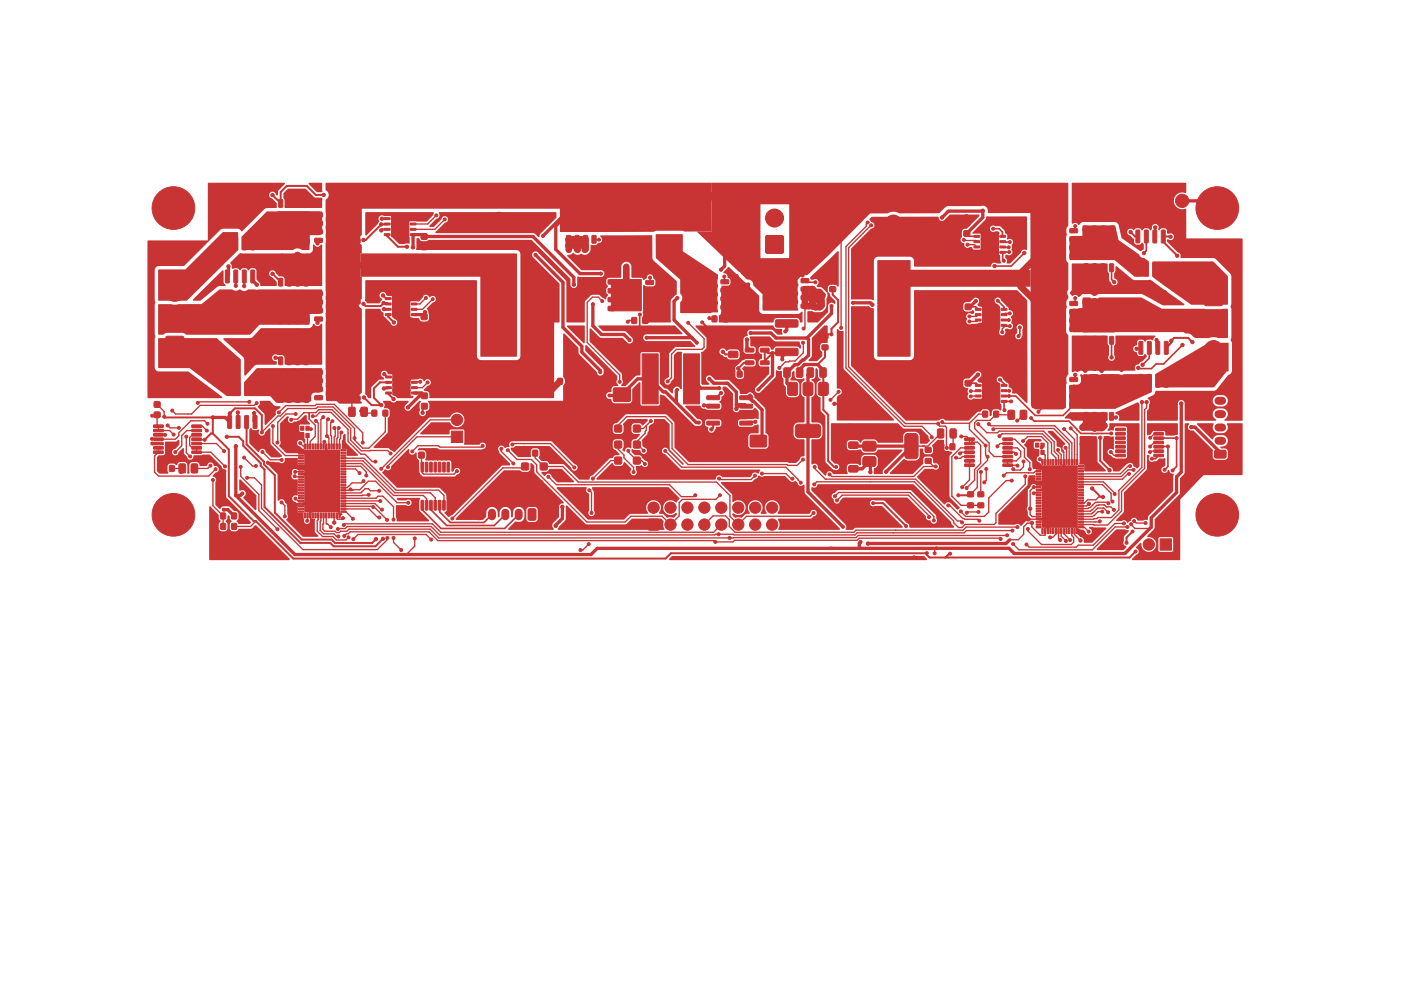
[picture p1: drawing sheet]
<svg xmlns="http://www.w3.org/2000/svg" width="210mm" height="148mm" viewBox="0 0 210 148" stroke-linecap="round" stroke-linejoin="round" font-family="sans-serif">
<g fill="#c83434" stroke="#c83434" stroke-width=".15">
<path d="M180.6 43.2h2.6v2.6h-2.6z"/>
<path d="M24.9 50.5h2.6v2.5h-2.6z"/>
<path d="M98.9 35.4h2.5v2.5h-2.5z"/>
<path d="M114.8 35.4h2.6v2.5h-2.6z"/>
<path d="M106.8 47.4h.6v.8h-.6z"/>
<path d="M108.4 47.4h.7v.8h-.7z"/>
<path d="M182.1 67.6l1.5-.1 .2 .3v.7l-.3 .2h-1.3l-.2-.2z"/>
<path d="M146.2 57.7l.8-.1 .1 .3h-.9z"/>
<path d="M146.2 58.5l.8-.1 .1 .3h-.9z"/>
<path d="M146.2 59.3l.8-.1 .1 .3h-.9z"/>
<path d="M146.2 60.1l.8-.1 .1 .3h-.9z"/>
<path d="M150.1 60.1l.8-.1v.3h-.8z"/>
<path d="M150.1 59.3l.8-.1v.3h-.8z"/>
<path d="M150.1 58.5l.8-.1v.3h-.8z"/>
<path d="M150.1 57.7l.8-.1v.3h-.8z"/>
<path d="M147.3 57.5h2.6v3h-2.6z"/>
<path d="M142.4 66.6h.7v.8h-.7z"/>
<path d="M140.8 66.6h.6v.8h-.6z"/>
<path d="M117.5 55.2l.7-.1 .2 .2 .1 1-.2 .3h-.6l-.2-.2z"/>
<path d="M119.4 55.2l.7-.1 .2 .2 .1 1-.2 .3h-.6l-.2-.2z"/>
<path d="M112.5 65.3h2.4v1.7h-2.4z"/>
<path d="M108.5 65.3h2.4v1.7h-2.4z"/>
<path d="M79.9 67.5h.7v.9h-.7z"/>
<path d="M78.2 67.5h.7v.9h-.7z"/>
<path d="M63.2 59h.8v.7h-.8z"/>
<path d="M63.2 60.5h.8v.8h-.8z"/>
<path d="M79.2 76.3h.9l.2 .1v1.4l-.1 .2h-.8l-.2-.1z"/>
<path d="M162.5 61.9l.5-.1 .1 .1v1l-.1 .1-.5-.1z"/>
<path d="M163.8 61.9l.4-.1 .2 .1v1l-.1 .1-.5-.1z"/>
<path d="M165.1 61.9l.4-.1 .2 .1v1l-.1 .1-.6-.1z"/>
<path d="M166.3 61.9l.5-.1 .1 .1v1l-.1 .1-.5-.1z"/>
<path d="M162.4 56.7h4.7v4.5h-4.7z"/>
<path d="M162.4 56.2h.5l.2 .1v.7l-.1 .2h-.5l-.1-.1z"/>
<path d="M163.8 56.2h.4l.2 .1v.7l-.1 .2h-.4l-.2-.1z"/>
<path d="M165.1 56.2h.5l.1 .1v.7l-.1 .2h-.4l-.2-.1z"/>
<path d="M166.4 56.2h.5l.1 .1 .1 .7-.1 .2h-.5l-.1-.1z"/>
<path d="M146.6 73.8h.8v.7h-.8z"/>
<path d="M146.6 75.4h.8v.7h-.8z"/>
<path d="M124.4 43h.8v.7h-.8z"/>
<path d="M124.4 41.4h.8v.7h-.8z"/>
<path d="M173.9 80.8h1.7v1.7h-1.7z"/>
<path d="M25.4 69.8h.7v.9h-.7z"/>
<path d="M23.8 69.8h.7v.9h-.7z"/>
<path d="M63.1 75.1h.4l-.1 1.4-.3-.1z"/>
<path d="M63.8 75.1h.3v1.4l-.3-.1z"/>
<path d="M64.4 75.1h.4l-.1 1.4-.3-.1z"/>
<path d="M65.1 75.1h.3v1.4l-.3-.1z"/>
<path d="M65.7 75.1h.4l-.1 1.4-.3-.1z"/>
<path d="M66.4 75.1h.3v1.4l-.3-.1z"/>
<path d="M67 75.1h.4l-.1 1.4-.3-.1z"/>
<path d="M67 69.3l.4 .1-.1 1.4-.3-.1z"/>
<path d="M66.4 69.3l.3 .1v1.4l-.3-.1z"/>
<path d="M65.7 69.3l.4 .1-.1 1.4-.3-.1z"/>
<path d="M65.1 69.3l.3 .1v1.4l-.3-.1z"/>
<path d="M64.4 69.3l.4 .1-.1 1.4-.3-.1z"/>
<path d="M63.8 69.3l.3 .1v1.4l-.3-.1z"/>
<path d="M63.1 69.3l.4 .1-.1 1.4-.3-.1z"/>
<path d="M67.6 64.7h1.8v1.7h-1.8z"/>
<path d="M160.4 60.4h1l.1 .5-.1 .1h-1l-.1-.1z"/>
<path d="M160.4 59.2l1-.1 .1 .6-.1 .1h-1l-.1-.2z"/>
<path d="M160.4 57.9h1l.1 .5-.1 .1h-1l-.1-.2z"/>
<path d="M160.4 56.6h1l.1 .5-.1 .1h-1l-.1-.1z"/>
<path d="M155.2 56.5h4.5v4.7h-4.5z"/>
<path d="M154.7 60.5h.9l.1 .1v.4l-.2 .2-.7-.1-.1-.1z"/>
<path d="M154.7 59.2l.9-.1 .1 .2v.4l-.2 .1h-.7l-.1-.1z"/>
<path d="M154.7 57.8h.9l.1 .2v.4l-.2 .1h-.7l-.1-.2z"/>
<path d="M154.7 56.5h.9l.1 .1v.5l-.2 .1h-.7l-.1-.2z"/>
<path d="M95 68.6h.9v.9h-.9z"/>
<path d="M92.2 68.6h.9v.9h-.9z"/>
<path d="M85 35.3h.4l.1 .1 .1 .9-.1 .2-.6-.1z"/>
<path d="M86.2 35.3h.5l.1 .1v.9l-.1 .2-.5-.1z"/>
<path d="M87.5 35.3h.4l.2 .1v.9l-.1 .2-.5-.1z"/>
<path d="M88.8 35.3h.4l.2 .1v.9l-.1 .2-.6-.1z"/>
<path d="M84.8 30.1h4.7v4.5h-4.7z"/>
<path d="M84.8 29.7l.5-.1 .2 .1v.8l-.1 .1h-.4l-.2-.1z"/>
<path d="M86.2 29.7l.4-.1 .2 .1v.8l-.1 .1h-.4l-.2-.1z"/>
<path d="M87.5 29.7l.5-.1 .1 .1v.8l-.1 .1h-.4l-.1-.1z"/>
<path d="M88.8 29.7l.5-.1 .2 .1v.8l-.1 .1h-.4l-.2-.1z"/>
<path d="M129.4 64l.3-.1h1.5l.1 .3v1l-.4 .2-1.4-.1-.2-.3z"/>
<path d="M129.4 66.3l.3-.1h1.5l.1 .3v1l-.4 .2-1.4-.1-.2-.3z"/>
<path d="M135.8 65.1l.2-.1h1.1l.5 .3v3l-.2 .4-1.4 .1-.3-.3-.1-3z"/>
<path d="M129.4 68.6l.3-.1h1.5l.1 .3v1l-.4 .2-1.4-.1-.2-.3z"/>
<path d="M62.8 67.8h.8v.9h-.8z"/>
<path d="M64.3 67.8h.8v.9h-.8z"/>
<path d="M116.3 52.3l3.2-.1 .1 .3v.7l-.2 .1h-3l-.2-.2z"/>
<path d="M116.3 48h3.2l.1 .2v.7l-.2 .2-3-.1-.2-.2z"/>
<path d="M23 63.7h1.4l.1 .3-1.4 .1z"/>
<path d="M23 64.4h1.4l.1 .3-1.4 .1z"/>
<path d="M23 65h1.4l.1 .3-1.4 .1z"/>
<path d="M23 65.7h1.4l.1 .3-1.4 .1z"/>
<path d="M23 66.3h1.4l.1 .3-1.4 .1z"/>
<path d="M23 67h1.4l.1 .3-1.4 .1z"/>
<path d="M23 67.6h1.4l.1 .3-1.4 .1z"/>
<path d="M28.8 67.6h1.3l.1 .3-1.4 .1z"/>
<path d="M28.8 67h1.3l.1 .3-1.4 .1z"/>
<path d="M28.8 66.3h1.3l.1 .3-1.4 .1z"/>
<path d="M28.8 65.7h1.3l.1 .3-1.4 .1z"/>
<path d="M28.8 65h1.3l.1 .3-1.4 .1z"/>
<path d="M28.8 64.4h1.3l.1 .3-1.4 .1z"/>
<path d="M28.8 63.7h1.3l.1 .3-1.4 .1z"/>
<path d="M63.2 35.1h.8v.7h-.8z"/>
<path d="M63.2 36.6h.8v.8h-.8z"/>
<path d="M127.3 69.9l1.2-.1 .1 .3v.5l-.2 .2h-1.1l-.1-.2z"/>
<path d="M127.3 68l1.2-.1 .1 .3v.5l-.2 .2h-1.1l-.1-.2z"/>
<path d="M111.7 52.2h1.2l.1 .5-.1 .1h-1.1l-.1-.1z"/>
<path d="M111.7 53.2h1.2l.1 .5-.1 .1-1.1-.1-.1-.1z"/>
<path d="M111.7 54.1h1.2l.1 .5-.1 .1h-1.1l-.1-.1z"/>
<path d="M114 54.1h1.2l.1 .5-.2 .1h-1l-.1-.1z"/>
<path d="M114 52.2h1.2l.1 .5-.2 .1h-1l-.1-.1z"/>
<path d="M122.7 57.5l.3-.2h.9l.2 .2 .1 1.4-.2 .3-1 .1-.3-.1z"/>
<path d="M120.4 57.5l.3-.2h.9l.2 .2 .1 1.4-.2 .3-1 .1-.3-.1z"/>
<path d="M119.4 63.8l.3-.2 3.1 .1 .2 .3v1.4l-.5 .2h-3l-.3-.5v-1.1z"/>
<path d="M118.1 57.5l.3-.2h.9l.2 .2 .1 1.4-.2 .3-1 .1-.3-.1z"/>
<path d="M146.2 46.3l.8-.1 .1 .3h-.9z"/>
<path d="M146.2 47.1l.8-.1 .1 .3h-.9z"/>
<path d="M146.2 47.9l.8-.1 .1 .3h-.9z"/>
<path d="M146.2 48.7l.8-.1 .1 .3h-.9z"/>
<path d="M150.1 48.7l.8-.1v.3h-.8z"/>
<path d="M150.1 47.9l.8-.1v.3h-.8z"/>
<path d="M150.1 47.1l.8-.1v.3h-.8z"/>
<path d="M150.1 46.3l.8-.1v.3h-.8z"/>
<path d="M147.3 46.1h2.6v3h-2.6z"/>
<path d="M142.5 64.4l.6-.1 .2 .2 .1 1-.2 .2h-.6l-.2-.2z"/>
<path d="M140.6 64.4l.6-.1 .3 .2v1l-.2 .2h-.5l-.3-.2z"/>
<path d="M132.8 49.8h2.2v2.2h-2.2z"/>
<path d="M96.8 45.9h1.1l.1 .5-.2 .1h-.9l-.1-.2z"/>
<path d="M96.8 44.6h1.1l.1 .5-.2 .1h-.9l-.1-.1z"/>
<path d="M96.8 43.4l1.1-.1 .1 .6-.2 .1-.9-.1-.1-.1z"/>
<path d="M96.8 42.1l1.1-.1 .1 .6-.2 .1h-.9l-.1-.2z"/>
<path d="M91.6 41.9h4.5v4.7h-4.5z"/>
<path d="M91.2 46l.8-.1 .1 .2v.4l-.1 .1h-.8l-.1-.2z"/>
<path d="M91.2 44.6h.8l.1 .2v.4l-.1 .1h-.8l-.1-.2z"/>
<path d="M91.2 43.3h.8l.1 .1v.4l-.1 .2-.8-.1-.1-.1z"/>
<path d="M91.2 42l.8-.1 .1 .2v.4l-.1 .1h-.8l-.1-.2z"/>
<path d="M162.5 50.5l.5-.1 .1 .1v1l-.1 .1-.5-.1z"/>
<path d="M163.8 50.5l.4-.1 .2 .1v1l-.1 .1-.5-.1z"/>
<path d="M165.1 50.5l.4-.1 .2 .1v1l-.1 .1-.6-.1z"/>
<path d="M166.3 50.5l.5-.1 .1 .1v1l-.1 .1-.5-.1z"/>
<path d="M162.4 45.3h4.7v4.5h-4.7z"/>
<path d="M162.4 44.8h.5l.2 .1v.7l-.1 .2h-.5l-.1-.1z"/>
<path d="M163.8 44.8h.4l.2 .1v.7l-.1 .2h-.4l-.2-.1z"/>
<path d="M165.1 44.8h.5l.1 .1v.7l-.1 .2h-.4l-.2-.1z"/>
<path d="M166.4 44.8h.5l.1 .1 .1 .7-.1 .2h-.5l-.1-.1z"/>
<path d="M170.8 56.2l.4-.1 .1 .1v1.7l-.1 .2-.5-.1z"/>
<path d="M172 56.2l.4-.1 .2 .1v1.7l-.1 .2-.5-.1z"/>
<path d="M173.3 56.2l.4-.1 .1 .1 .1 1.7-.1 .2-.5-.1z"/>
<path d="M174.6 56.2l.4-.1 .1 .1v1.7l-.1 .2-.5-.1z"/>
<path d="M174.6 51.2h.4l.1 .1v1.7l-.1 .1-.5-.1z"/>
<path d="M173.3 51.2h.4l.1 .1 .1 1.7-.1 .1-.5-.1z"/>
<path d="M172 51.2h.4l.2 .1v1.7l-.1 .1-.5-.1z"/>
<path d="M170.8 51.2h.4l.1 .1v1.7l-.1 .1-.5-.1z"/>
<path d="M146 35.3h.8l.1 .2-.9 .1z"/>
<path d="M146 36.1h.8l.1 .2-.9 .1z"/>
<path d="M146 36.9h.8l.1 .2-.9 .1z"/>
<path d="M146 37.7h.8l.1 .2-.9 .1z"/>
<path d="M149.9 37.7h.8v.2l-.8 .1z"/>
<path d="M149.9 36.9h.8v.2l-.8 .1z"/>
<path d="M149.9 36.1h.8v.2l-.8 .1z"/>
<path d="M149.9 35.3h.8v.2l-.8 .1z"/>
<path d="M147.1 35.1h2.6v3h-2.6z"/>
<path d="M102.5 53.1h2.4v7.5h-2.4z"/>
<path d="M96.3 53.1h2.4v7.5h-2.4z"/>
<path d="M45.6 41.8l.4-.1 .2 .1v.9l-.1 .2-.5-.1z"/>
<path d="M44.3 41.8l.5-.1 .1 .1v.9l-.1 .2-.5-.1z"/>
<path d="M43.1 41.8l.4-.1 .2 .1v.9l-.1 .2-.6-.1z"/>
<path d="M41.8 41.8l.4-.1 .2 .1v.9l-.1 .2-.5-.1z"/>
<path d="M41.6 43.6h4.7v4.5h-4.7z"/>
<path d="M45.7 47.6h.4l.2 .1v.7l-.1 .1-.4 .1-.2-.2z"/>
<path d="M44.3 47.6h.5l.2 .1v.7l-.1 .1-.4 .1-.2-.2z"/>
<path d="M43 47.6h.5l.2 .1v.7l-.1 .1-.5 .1-.1-.2z"/>
<path d="M41.7 47.6h.5l.1 .1v.7l-.1 .1-.4 .1-.2-.2z"/>
<path d="M55.8 61.5h.7v.9h-.7z"/>
<path d="M57.4 61.5h.7v.9h-.7z"/>
<path d="M47.2 55.5h1.1v.6l-.1 .1-.9-.1-.1-.1z"/>
<path d="M47.2 56.8h1.1v.5l-.1 .1h-.9l-.1-.1z"/>
<path d="M47.2 58.1h1.1v.5l-.1 .1h-.9l-.1-.2z"/>
<path d="M47.2 59.4l1.1-.1v.6l-.1 .1-.9-.1-.1-.1z"/>
<path d="M49 55.4h4.5v4.7h-4.5z"/>
<path d="M53.1 55.4h.8l.1 .2v.4l-.2 .1h-.7l-.1-.2z"/>
<path d="M53.1 56.8l.8-.1 .1 .2v.4l-.2 .1h-.7l-.1-.2z"/>
<path d="M53.1 58.1h.8l.1 .1v.4l-.2 .1h-.7l-.1-.1z"/>
<path d="M53.1 59.4h.8l.1 .2v.4l-.2 .1h-.7l-.1-.2z"/>
<path d="M145.1 75.4h.8v.7h-.8z"/>
<path d="M145.1 73.8h.8v.7h-.8z"/>
<path d="M52.3 61.1h.7l.2 .1 .1 1-.2 .2-.6 .1-.2-.2z"/>
<path d="M54.1 61.1h.7l.3 .1v1l-.2 .2-.6 .1-.2-.2z"/>
<path d="M109.2 52.7h1.3l.1 .2v.6l-.2 .2-1.1-.1-.1-.2z"/>
<path d="M109.2 50.8h1.3l.1 .2v.6l-.2 .2-1.1-.1-.1-.2z"/>
<path d="M149 61.7h.7v.8h-.7z"/>
<path d="M147.3 61.7h.7v.8h-.7z"/>
<path d="M153 61.6l.7-.1 .2 .2v1l-.1 .2h-.6l-.3-.2z"/>
<path d="M151.1 61.6l.7-.1 .3 .2v1l-.2 .2h-.6l-.2-.2z"/>
<path d="M110.5 55.7h.7v.8h-.7z"/>
<path d="M112.2 55.7h.7v.8h-.7z"/>
<path d="M63.2 47.1h.8v.8h-.8z"/>
<path d="M63.2 48.7h.8v.7h-.8z"/>
<path d="M47.2 31.9h1.1v.6l-.1 .1-.9-.1-.1-.1z"/>
<path d="M47.2 33.2h1.1v.5l-.1 .1h-.9l-.1-.1z"/>
<path d="M47.2 34.5h1.1v.5l-.1 .1h-.9l-.1-.2z"/>
<path d="M47.2 35.8l1.1-.1v.6l-.1 .1-.9-.1-.1-.1z"/>
<path d="M49 31.8h4.5v4.7h-4.5z"/>
<path d="M53.1 31.8h.8l.1 .2v.4l-.2 .1h-.7l-.1-.2z"/>
<path d="M53.1 33.2l.8-.1 .1 .2v.4l-.2 .1h-.7l-.1-.2z"/>
<path d="M53.1 34.5h.8l.1 .1v.4l-.2 .1h-.7l-.1-.1z"/>
<path d="M53.1 35.8h.8l.1 .2v.4l-.2 .1h-.7l-.1-.2z"/>
<path d="M156.2 79.3h.2v.7h-.2z"/>
<path d="M156.6 79.3h.2v.7h-.2z"/>
<path d="M157 79.3h.2v.7h-.2z"/>
<path d="M157.4 79.3h.2v.7h-.2z"/>
<path d="M157.8 79.3h.2v.7h-.2z"/>
<path d="M158.2 79.3h.2v.7h-.2z"/>
<path d="M158.6 79.3h.2v.7h-.2z"/>
<path d="M159 79.3h.2v.7h-.2z"/>
<path d="M159.4 79.3h.2v.7h-.2z"/>
<path d="M159.8 79.3h.2v.7h-.2z"/>
<path d="M160.2 79.3h.2v.7h-.2z"/>
<path d="M160.6 79.3h.2v.7h-.2z"/>
<path d="M161 79.3h.2v.7h-.2z"/>
<path d="M161.4 79.3h.2v.7h-.2z"/>
<path d="M161.7 79h.7v.2h-.7z"/>
<path d="M161.7 78.6h.7v.2h-.7z"/>
<path d="M161.7 78.2h.7v.2h-.7z"/>
<path d="M161.7 77.8h.7v.2h-.7z"/>
<path d="M161.7 77.4h.7v.2h-.7z"/>
<path d="M161.7 77h.7v.2h-.7z"/>
<path d="M161.7 76.6h.7v.2h-.7z"/>
<path d="M161.7 76.2h.7v.2h-.7z"/>
<path d="M161.7 75.8h.7v.2h-.7z"/>
<path d="M161.7 75.4h.7v.2h-.7z"/>
<path d="M161.7 75h.7v.2h-.7z"/>
<path d="M161.7 74.6h.7v.2h-.7z"/>
<path d="M161.7 74.2h.7v.2h-.7z"/>
<path d="M161.7 73.8h.7v.2h-.7z"/>
<path d="M161.7 73.4h.7v.2h-.7z"/>
<path d="M161.7 73h.7v.2h-.7z"/>
<path d="M161.7 72.6h.7v.2h-.7z"/>
<path d="M161.7 72.2h.7v.2h-.7z"/>
<path d="M161.7 71.8h.7v.2h-.7z"/>
<path d="M161.7 71.4h.7v.2h-.7z"/>
<path d="M161.7 71h.7v.2h-.7z"/>
<path d="M161.7 70.6h.7v.2h-.7z"/>
<path d="M161.7 70.2h.7v.2h-.7z"/>
<path d="M161.7 69.8h.7v.2h-.7z"/>
<path d="M161.4 68.9h.2v.8h-.2z"/>
<path d="M161 68.9h.2v.8h-.2z"/>
<path d="M160.6 68.9h.2v.8h-.2z"/>
<path d="M160.2 68.9h.2v.8h-.2z"/>
<path d="M159.8 68.9h.2v.8h-.2z"/>
<path d="M159.4 68.9h.2v.8h-.2z"/>
<path d="M159 68.9h.2v.8h-.2z"/>
<path d="M158.6 68.9h.2v.8h-.2z"/>
<path d="M158.2 68.9h.2v.8h-.2z"/>
<path d="M157.8 68.9h.2v.8h-.2z"/>
<path d="M157.4 68.9h.2v.8h-.2z"/>
<path d="M157 68.9h.2v.8h-.2z"/>
<path d="M156.6 68.9h.2v.8h-.2z"/>
<path d="M156.2 68.9h.2v.8h-.2z"/>
<path d="M155.3 69.8h.8v.2h-.8z"/>
<path d="M155.3 70.2h.8v.2h-.8z"/>
<path d="M155.3 70.6h.8v.2h-.8z"/>
<path d="M155.3 71h.8v.2h-.8z"/>
<path d="M155.3 71.4h.8v.2h-.8z"/>
<path d="M155.3 71.8h.8v.2h-.8z"/>
<path d="M155.3 72.2h.8v.2h-.8z"/>
<path d="M155.3 72.6h.8v.2h-.8z"/>
<path d="M155.3 73h.8v.2h-.8z"/>
<path d="M155.3 73.4h.8v.2h-.8z"/>
<path d="M155.3 73.8h.8v.2h-.8z"/>
<path d="M155.3 74.2h.8v.2h-.8z"/>
<path d="M155.3 74.6h.8v.2h-.8z"/>
<path d="M155.3 75h.8v.2h-.8z"/>
<path d="M155.3 75.4h.8v.2h-.8z"/>
<path d="M155.3 75.8h.8v.2h-.8z"/>
<path d="M155.3 76.2h.8v.2h-.8z"/>
<path d="M155.3 76.6h.8v.2h-.8z"/>
<path d="M155.3 77h.8v.2h-.8z"/>
<path d="M155.3 77.4h.8v.2h-.8z"/>
<path d="M155.3 77.8h.8v.2h-.8z"/>
<path d="M155.3 78.2h.8v.2h-.8z"/>
<path d="M155.3 78.6h.8v.2h-.8z"/>
<path d="M155.3 79h.8v.2h-.8z"/>
<path d="M156.4 70h5v9h-5z"/>
<path d="M34.8 77h.6v.8h-.6z"/>
<path d="M33.1 77h.7v.8h-.7z"/>
<path d="M73.7 39.4h2.2v2.3h-2.2z"/>
<path d="M155.2 66.5h.5v.6h-.5z"/>
<path d="M155.2 67.6h.5v.6h-.5z"/>
<path d="M156 67.6h.5v.6h-.5z"/>
<path d="M156 66.5h.5v.6h-.5z"/>
<path d="M38 57.4l.4-.1 .1 .1v1.8l-.1 .1-.5-.1z"/>
<path d="M36.7 57.4l.4-.1 .2 .1v1.8l-.1 .1-.5-.1z"/>
<path d="M35.4 57.4l.4-.1 .2 .1v1.8l-.1 .1-.5-.1z"/>
<path d="M34.2 57.4l.4-.1 .1 .1v1.8l-.1 .1-.5-.1z"/>
<path d="M34.2 62.3h.4l.1 .1v1.7l-.1 .1h-.5z"/>
<path d="M35.4 62.3h.4l.2 .1v1.7l-.1 .1h-.5z"/>
<path d="M36.7 62.3h.4l.2 .1v1.7l-.1 .1h-.5z"/>
<path d="M38 62.3h.4l.1 .1v1.7l-.1 .1h-.5z"/>
<path d="M120.1 45.6h1.1v.5l-.1 .1h-.9l-.1-.1z"/>
<path d="M120.1 44.4l1.1-.1v.6l-.1 .1-.9-.1-.1-.1z"/>
<path d="M120.1 43.1l1.1-.1v.6l-.1 .1h-.9l-.1-.2z"/>
<path d="M120.1 41.8h1.1v.5l-.1 .1h-.9l-.1-.1z"/>
<path d="M114.9 41.6h4.5v4.7h-4.5z"/>
<path d="M114.5 45.7h.8l.1 .1v.4l-.2 .1h-.7l-.1-.1z"/>
<path d="M114.5 44.4l.8-.1 .1 .2v.4l-.2 .1h-.7l-.1-.2z"/>
<path d="M114.5 43h.8l.1 .2v.4l-.2 .1h-.7l-.1-.2z"/>
<path d="M114.5 41.7h.8l.1 .1v.4l-.2 .1h-.7l-.1-.1z"/>
<path d="M61.7 58.8h.8v.2l-.8 .1z"/>
<path d="M61.7 58h.8v.2l-.8 .1z"/>
<path d="M61.7 57.2h.8v.2l-.8 .1z"/>
<path d="M61.7 56.4h.8v.2l-.8 .1z"/>
<path d="M57.8 56.4h.8l.1 .2-.8 .1z"/>
<path d="M57.8 57.2h.8l.1 .2-.8 .1z"/>
<path d="M57.8 58h.8l.1 .2-.8 .1z"/>
<path d="M57.8 58.8h.8l.1 .2-.8 .1z"/>
<path d="M58.9 56.2h2.6v3h-2.6z"/>
<path d="M92 58.2h2.4v1.9h-2.4z"/>
<path d="M92 52h2.4v1.9h-2.4z"/>
<path d="M132.8 39.8h2.2v2.3h-2.2z"/>
<path d="M37.6 35.6l.4-.1 .2 .1v1.7l-.1 .2-.5-.1z"/>
<path d="M36.4 35.6l.4-.1 .1 .1v1.7l-.1 .2-.5-.1z"/>
<path d="M35.1 35.6l.4-.1 .1 .1v1.7v.2l-.5-.1z"/>
<path d="M33.8 35.6l.4-.1 .2 .1v1.7l-.1 .2-.5-.1z"/>
<path d="M33.8 40.5h.4l.2 .1v1.7l-.1 .1-.5-.1z"/>
<path d="M35.1 40.5h.4l.1 .1v1.7v.1l-.5-.1z"/>
<path d="M36.4 40.5h.4l.1 .1v1.7l-.1 .1-.5-.1z"/>
<path d="M37.6 40.5h.4l.2 .1v1.7l-.1 .1-.5-.1z"/>
<path d="M173 68.1h1.4v.3l-1.4 .1z"/>
<path d="M173 67.5h1.4v.3h-1.4z"/>
<path d="M173 66.8h1.4v.3l-1.4 .1z"/>
<path d="M173 66.2h1.4v.3h-1.4z"/>
<path d="M173 65.5h1.4v.3l-1.4 .1z"/>
<path d="M173 64.9h1.4v.3h-1.4z"/>
<path d="M173 64.2h1.4v.3l-1.4 .1z"/>
<path d="M167.2 64.2h1.4l.1 .3-1.4 .1z"/>
<path d="M167.2 64.9h1.4l.1 .3h-1.4z"/>
<path d="M167.2 65.5h1.4l.1 .3-1.4 .1z"/>
<path d="M167.2 66.2h1.4l.1 .3h-1.4z"/>
<path d="M167.2 66.8h1.4l.1 .3-1.4 .1z"/>
<path d="M167.2 67.5h1.4l.1 .3h-1.4z"/>
<path d="M167.2 68.1h1.4l.1 .3-1.4 .1z"/>
<path d="M23.1 61.8h.9v.8h-.9z"/>
<path d="M23.1 60.3h.9v.7h-.9z"/>
<path d="M61.5 35.1l.8-.1v.3h-.8z"/>
<path d="M61.5 34.3l.8-.1v.3h-.8z"/>
<path d="M61.5 33.5l.8-.1v.3h-.8z"/>
<path d="M61.5 32.7l.8-.1v.3h-.8z"/>
<path d="M57.6 32.7l.8-.1 .1 .3h-.8z"/>
<path d="M57.6 33.5l.8-.1 .1 .3h-.8z"/>
<path d="M57.6 34.3l.8-.1 .1 .3h-.8z"/>
<path d="M57.6 35.1l.8-.1 .1 .3h-.8z"/>
<path d="M58.7 32.5h2.6v3h-2.6z"/>
<path d="M170.3 39.5l.4-.1 .1 .1 .1 1.7-.1 .2-.5-.1z"/>
<path d="M171.6 39.5l.4-.1 .1 .1v1.7l-.1 .2-.5-.1z"/>
<path d="M172.8 39.5l.5-.1 .1 .1v1.7l-.1 .2-.5-.1z"/>
<path d="M174.1 39.5l.4-.1 .2 .1v1.7l-.1 .2-.5-.1z"/>
<path d="M174.1 34.5h.4l.2 .1v1.7l-.1 .1-.5-.1z"/>
<path d="M172.8 34.5h.5l.1 .1v1.7l-.1 .1-.5-.1z"/>
<path d="M171.6 34.5h.4l.1 .1v1.7l-.1 .1-.5-.1z"/>
<path d="M170.3 34.5h.4l.1 .1 .1 1.7-.1 .1-.5-.1z"/>
<path d="M45.6 30l.4-.1 .2 .1v.9l-.1 .2-.5-.1z"/>
<path d="M44.3 30l.5-.1 .1 .1v.9l-.1 .2-.5-.1z"/>
<path d="M43.1 30l.4-.1 .2 .1v.9l-.1 .2-.6-.1z"/>
<path d="M41.8 30l.4-.1 .2 .1v.9l-.1 .2-.5-.1z"/>
<path d="M41.6 31.8h4.7v4.5h-4.7z"/>
<path d="M45.7 35.8h.4l.2 .1v.7l-.1 .1-.4 .1-.2-.2z"/>
<path d="M44.3 35.8h.5l.2 .1v.7l-.1 .1-.4 .1-.2-.2z"/>
<path d="M43 35.8h.5l.2 .1v.7l-.1 .1-.5 .1-.1-.2z"/>
<path d="M41.7 35.8h.5l.1 .1v.7l-.1 .1-.4 .1-.2-.2z"/>
<path d="M45.6 53.6l.4-.1 .2 .1v.9l-.1 .2-.5-.1z"/>
<path d="M44.3 53.6l.5-.1 .1 .1v.9l-.1 .2-.5-.1z"/>
<path d="M43.1 53.6l.4-.1 .2 .1v.9l-.1 .2-.6-.1z"/>
<path d="M41.8 53.6l.4-.1 .2 .1v.9l-.1 .2-.5-.1z"/>
<path d="M41.6 55.4h4.7v4.5h-4.7z"/>
<path d="M45.7 59.4h.4l.2 .1v.7l-.1 .1-.4 .1-.2-.2z"/>
<path d="M44.3 59.4h.5l.2 .1v.7l-.1 .1-.4 .1-.2-.2z"/>
<path d="M43 59.4h.5l.2 .1v.7l-.1 .1-.5 .1-.1-.2z"/>
<path d="M41.7 59.4h.5l.1 .1v.7l-.1 .1-.4 .1-.2-.2z"/>
<path d="M106 59.4l1.8-.1 .1 .5-.2 .1h-1.7l-.1-.1z"/>
<path d="M106 60.6h1.8l.1 .5-.2 .1h-1.7l-.1-.1z"/>
<path d="M106 61.9h1.8l.1 .5-.2 .1h-1.7l-.1-.2z"/>
<path d="M106 63.2h1.8l.1 .5h-.2h-1.7l-.1-.1z"/>
<path d="M110.9 63.2h1.8l.1 .5h-.1h-1.7l-.1-.1z"/>
<path d="M110.9 61.9h1.8l.1 .5-.1 .1h-1.7l-.1-.2z"/>
<path d="M110.9 60.6h1.8l.1 .5-.1 .1h-1.7l-.1-.1z"/>
<path d="M110.9 59.4l1.8-.1 .1 .5-.1 .1h-1.7l-.1-.1z"/>
<path d="M45.6 76.9h.2v.8h-.2z"/>
<path d="M46 76.9h.2v.8h-.2z"/>
<path d="M46.4 76.9h.2v.8h-.2z"/>
<path d="M46.8 76.9h.2v.8h-.2z"/>
<path d="M47.2 76.9h.2v.8h-.2z"/>
<path d="M47.6 76.9h.2v.8h-.2z"/>
<path d="M48 76.9h.2v.8h-.2z"/>
<path d="M48.4 76.9h.2v.8h-.2z"/>
<path d="M48.8 76.9h.2v.8h-.2z"/>
<path d="M49.2 76.9h.2v.8h-.2z"/>
<path d="M49.6 76.9h.2v.8h-.2z"/>
<path d="M50 76.9h.2v.8h-.2z"/>
<path d="M50.4 76.9h.2v.8h-.2z"/>
<path d="M50.8 76.9h.2v.8h-.2z"/>
<path d="M51.1 76.6h.8v.2h-.8z"/>
<path d="M51.1 76.2h.8v.2h-.8z"/>
<path d="M51.1 75.8h.8v.2h-.8z"/>
<path d="M51.1 75.4h.8v.2h-.8z"/>
<path d="M51.1 75h.8v.2h-.8z"/>
<path d="M51.1 74.6h.8v.2h-.8z"/>
<path d="M51.1 74.2h.8v.2h-.8z"/>
<path d="M51.1 73.8h.8v.2h-.8z"/>
<path d="M51.1 73.4h.8v.2h-.8z"/>
<path d="M51.1 73h.8v.2h-.8z"/>
<path d="M51.1 72.6h.8v.2h-.8z"/>
<path d="M51.1 72.2h.8v.2h-.8z"/>
<path d="M51.1 71.8h.8v.2h-.8z"/>
<path d="M51.1 71.4h.8v.2h-.8z"/>
<path d="M51.1 71h.8v.2h-.8z"/>
<path d="M51.1 70.6h.8v.2h-.8z"/>
<path d="M51.1 70.2h.8v.2h-.8z"/>
<path d="M51.1 69.8h.8v.2h-.8z"/>
<path d="M51.1 69.4h.8v.2h-.8z"/>
<path d="M51.1 69h.8v.2h-.8z"/>
<path d="M51.1 68.6h.8v.2h-.8z"/>
<path d="M51.1 68.2h.8v.2h-.8z"/>
<path d="M51.1 67.8h.8v.2h-.8z"/>
<path d="M51.1 67.4h.8v.2h-.8z"/>
<path d="M50.8 66.6h.2v.7h-.2z"/>
<path d="M50.4 66.6h.2v.7h-.2z"/>
<path d="M50 66.6h.2v.7h-.2z"/>
<path d="M49.6 66.6h.2v.7h-.2z"/>
<path d="M49.2 66.6h.2v.7h-.2z"/>
<path d="M48.8 66.6h.2v.7h-.2z"/>
<path d="M48.4 66.6h.2v.7h-.2z"/>
<path d="M48 66.6h.2v.7h-.2z"/>
<path d="M47.6 66.6h.2v.7h-.2z"/>
<path d="M47.2 66.6h.2v.7h-.2z"/>
<path d="M46.8 66.6h.2v.7h-.2z"/>
<path d="M46.4 66.6h.2v.7h-.2z"/>
<path d="M46 66.6h.2v.7h-.2z"/>
<path d="M45.6 66.6h.2v.7h-.2z"/>
<path d="M44.7 67.4h.8v.2h-.8z"/>
<path d="M44.7 67.8h.8v.2h-.8z"/>
<path d="M44.7 68.2h.8v.2h-.8z"/>
<path d="M44.7 68.6h.8v.2h-.8z"/>
<path d="M44.7 69h.8v.2h-.8z"/>
<path d="M44.7 69.4h.8v.2h-.8z"/>
<path d="M44.7 69.8h.8v.2h-.8z"/>
<path d="M44.7 70.2h.8v.2h-.8z"/>
<path d="M44.7 70.6h.8v.2h-.8z"/>
<path d="M44.7 71h.8v.2h-.8z"/>
<path d="M44.7 71.4h.8v.2h-.8z"/>
<path d="M44.7 71.8h.8v.2h-.8z"/>
<path d="M44.7 72.2h.8v.2h-.8z"/>
<path d="M44.7 72.6h.8v.2h-.8z"/>
<path d="M44.7 73h.8v.2h-.8z"/>
<path d="M44.7 73.4h.8v.2h-.8z"/>
<path d="M44.7 73.8h.8v.2h-.8z"/>
<path d="M44.7 74.2h.8v.2h-.8z"/>
<path d="M44.7 74.6h.8v.2h-.8z"/>
<path d="M44.7 75h.8v.2h-.8z"/>
<path d="M44.7 75.4h.8v.2h-.8z"/>
<path d="M44.7 75.8h.8v.2h-.8z"/>
<path d="M44.7 76.2h.8v.2h-.8z"/>
<path d="M44.7 76.6h.8v.2h-.8z"/>
<path d="M45.8 67.6h5v9h-5z"/>
<path d="M121 55.2l.7-.1 .2 .2 .1 1-.2 .3h-.6l-.2-.2z"/>
<path d="M122.9 55.2l.7-.1 .2 .2 .1 1-.2 .3h-.6l-.2-.2z"/>
<path d="M47.2 43.7h1.1v.6l-.1 .1-.9-.1-.1-.1z"/>
<path d="M47.2 45h1.1v.5l-.1 .1h-.9l-.1-.1z"/>
<path d="M47.2 46.3h1.1v.5l-.1 .1h-.9l-.1-.2z"/>
<path d="M47.2 47.6l1.1-.1v.6l-.1 .1-.9-.1-.1-.1z"/>
<path d="M49 43.6h4.5v4.7h-4.5z"/>
<path d="M53.1 43.6h.8l.1 .2v.4l-.2 .1h-.7l-.1-.2z"/>
<path d="M53.1 45l.8-.1 .1 .2v.4l-.2 .1h-.7l-.1-.2z"/>
<path d="M53.1 46.3h.8l.1 .1v.4l-.2 .1h-.7l-.1-.1z"/>
<path d="M53.1 47.6h.8l.1 .2v.4l-.2 .1h-.7l-.1-.2z"/>
<path d="M144.7 45.6h.8v.8h-.8z"/>
<path d="M144.7 44.1h.8v.7h-.8z"/>
<path d="M108.1 45.8h1l.1 .5-.1 .1h-1l-.1-.2z"/>
<path d="M108.1 44.5h1l.1 .5-.1 .1h-1l-.1-.1z"/>
<path d="M108.1 43.2h1l.1 .5-.1 .2-1-.1-.1-.1z"/>
<path d="M108.1 42l1-.1 .1 .6-.1 .1h-1l-.1-.2z"/>
<path d="M102.9 41.8h4.5v4.7h-4.5z"/>
<path d="M102.4 45.9l.9-.1 .1 .2v.4l-.2 .1h-.7l-.1-.2z"/>
<path d="M102.4 44.5h.9l.1 .1v.5l-.2 .1h-.7l-.1-.2z"/>
<path d="M102.4 43.2h.9l.1 .1v.4l-.2 .1h-.7l-.1-.1z"/>
<path d="M102.4 41.9l.9-.1 .1 .2v.4l-.2 .1h-.7l-.1-.2z"/>
<path d="M160.4 38.1h1l.1 .5-.1 .1h-1l-.1-.1z"/>
<path d="M160.4 36.9l1-.1 .1 .6-.1 .1h-1l-.1-.2z"/>
<path d="M160.4 35.6h1l.1 .5-.1 .1h-1l-.1-.2z"/>
<path d="M160.4 34.3h1l.1 .5-.1 .1h-1l-.1-.1z"/>
<path d="M155.2 34.2h4.5v4.7h-4.5z"/>
<path d="M154.7 38.2h.9l.1 .1v.4l-.2 .2-.7-.1-.1-.1z"/>
<path d="M154.7 36.9l.9-.1 .1 .2v.4l-.2 .1h-.7l-.1-.1z"/>
<path d="M154.7 35.5h.9l.1 .2v.4l-.2 .1h-.7l-.1-.2z"/>
<path d="M154.7 34.2h.9l.1 .1v.5l-.2 .1h-.7l-.1-.2z"/>
<path d="M160.4 49h1l.1 .5-.1 .1h-1l-.1-.1z"/>
<path d="M160.4 47.8l1-.1 .1 .6-.1 .1h-1l-.1-.2z"/>
<path d="M160.4 46.5h1l.1 .5-.1 .1h-1l-.1-.2z"/>
<path d="M160.4 45.2h1l.1 .5-.1 .1h-1l-.1-.1z"/>
<path d="M155.2 45.1h4.5v4.7h-4.5z"/>
<path d="M154.7 49.1h.9l.1 .1v.4l-.2 .2-.7-.1-.1-.1z"/>
<path d="M154.7 47.8l.9-.1 .1 .2v.4l-.2 .1h-.7l-.1-.1z"/>
<path d="M154.7 46.4h.9l.1 .2v.4l-.2 .1h-.7l-.1-.2z"/>
<path d="M154.7 45.1h.9l.1 .1v.5l-.2 .1h-.7l-.1-.2z"/>
<path d="M95 63.8h.9v.9h-.9z"/>
<path d="M92.2 63.8h.9v.9h-.9z"/>
<path d="M85.3 56.8h.6v.8h-.6z"/>
<path d="M83.6 56.8h.7v.8h-.7z"/>
<path d="M95 66.2h.9v.9h-.9z"/>
<path d="M92.2 66.2h.9v.9h-.9z"/>
<path d="M81 69.5h1v.9h-1z"/>
<path d="M78.2 69.5h1v.9h-1z"/>
<path d="M138.7 67.1h.8v.7h-.8z"/>
<path d="M138.7 68.8h.8v.7h-.8z"/>
<path d="M162.5 39.6l.5-.1 .1 .1v1l-.1 .1-.5-.1z"/>
<path d="M163.8 39.6l.4-.1 .2 .1v1l-.1 .1-.5-.1z"/>
<path d="M165.1 39.6l.4-.1 .2 .1v1l-.1 .1-.6-.1z"/>
<path d="M166.3 39.6l.5-.1 .1 .1v1l-.1 .1-.5-.1z"/>
<path d="M162.4 34.4h4.7v4.5h-4.7z"/>
<path d="M162.4 33.9h.5l.2 .1v.7l-.1 .2h-.5l-.1-.1z"/>
<path d="M163.8 33.9h.4l.2 .1v.7l-.1 .2h-.4l-.2-.1z"/>
<path d="M165.1 33.9h.5l.1 .1v.7l-.1 .2h-.4l-.2-.1z"/>
<path d="M166.4 33.9h.5l.1 .1 .1 .7-.1 .2h-.5l-.1-.1z"/>
<path d="M28.7 69.6l.7-.1 .2 .2 .1 1-.2 .2h-.6l-.3-.1z"/>
<path d="M26.9 69.6l.7-.1 .2 .2v1l-.1 .2h-.6l-.3-.1z"/>
<path d="M144.6 65.7h1.4l.1 .3-1.4 .1z"/>
<path d="M144.6 66.3h1.4l.1 .3-1.4 .1z"/>
<path d="M144.6 67h1.4l.1 .3-1.4 .1z"/>
<path d="M144.6 67.6h1.4l.1 .3-1.4 .1z"/>
<path d="M144.6 68.3h1.4l.1 .3-1.4 .1z"/>
<path d="M144.6 68.9h1.4l.1 .3-1.4 .1z"/>
<path d="M144.6 69.6h1.4l.1 .3-1.4 .1z"/>
<path d="M150.3 69.6h1.4l.1 .3-1.4 .1z"/>
<path d="M150.3 68.9h1.4l.1 .3-1.4 .1z"/>
<path d="M150.3 68.3h1.4l.1 .3-1.4 .1z"/>
<path d="M150.3 67.6h1.4l.1 .3-1.4 .1z"/>
<path d="M150.3 67h1.4l.1 .3-1.4 .1z"/>
<path d="M150.3 66.3h1.4l.1 .3-1.4 .1z"/>
<path d="M150.3 65.7h1.4l.1 .3-1.4 .1z"/>
<path d="M45 63.9h.5v.6h-.5z"/>
<path d="M45 65h.5v.6h-.5z"/>
<path d="M45.8 65h.5v.6h-.5z"/>
<path d="M45.8 63.9h.5v.6h-.5z"/>
<path d="M123.2 51.7h.9v.7h-.9z"/>
<path d="M123.2 50.1h.9v.7h-.9z"/>
<path d="M127.3 66.3h1.2l.1 .2v.6l-.2 .2-1.1-.1-.1-.2z"/>
<path d="M127.3 64.4h1.2l.1 .2v.6l-.2 .2-1.1-.1-.1-.2z"/>
<path d="M94.7 47.6h.7v.9h-.7z"/>
<path d="M96.4 47.6h.7v.9h-.7z"/>
<path d="M33.1 78.5h.7v.9h-.7z"/>
<path d="M34.8 78.5h.6v.9h-.6z"/>
<path d="M73.7 49.2h2.2v2.2h-2.2z"/>
<path d="M144.5 34.6h.8v.8h-.8z"/>
<path d="M144.5 33.1h.8v.7h-.8z"/>
<path d="M144.7 57.1h.8v.7h-.8z"/>
<path d="M144.7 55.5h.8v.8h-.8z"/>
<path d="M61.7 47.1l.8-.1v.3h-.8z"/>
<path d="M61.7 46.3l.8-.1v.3h-.8z"/>
<path d="M61.7 45.5l.8-.1v.3h-.8z"/>
<path d="M61.7 44.7l.8-.1v.3h-.8z"/>
<path d="M57.8 44.7l.8-.1v.3h-.8z"/>
<path d="M57.8 45.5l.8-.1v.3h-.8z"/>
<path d="M57.8 46.3l.8-.1v.3h-.8z"/>
<path d="M57.8 47.1l.8-.1v.3h-.8z"/>
<path d="M58.8 44.5h2.6v3h-2.6z"/>
<path d="M97.2 77.9h1.5v1.5h-1.5z"/>
<circle cx="181.9" cy="48.5" r="1.35"/>
<circle cx="181.9" cy="52.4" r="1.35"/>
<circle cx="26.2" cy="47.8" r="1.35"/>
<circle cx="26.2" cy="43.8" r="1.35"/>
<circle cx="100.1" cy="32.7" r="1.35"/>
<circle cx="116.1" cy="32.7" r="1.35"/>
<circle cx="182.5" cy="31.2" r="3.2"/>
<circle cx="172.2" cy="81.6" r=".85"/>
<circle cx="182.5" cy="77.2" r="3.2"/>
<circle cx="68.5" cy="63" r=".85"/>
<circle cx="133.9" cy="58.4" r="1.2"/>
<circle cx="26" cy="31.2" r="3.2"/>
<circle cx="74.8" cy="33" r="1.2"/>
<circle cx="133.9" cy="33.4" r="1.2"/>
<circle cx="177.2" cy="30.1" r="1"/>
<circle cx="169.7" cy="30.1" r="1"/>
<circle cx="26" cy="77.2" r="3.2"/>
<circle cx="74.8" cy="57.8" r="1.2"/>
<circle cx="98" cy="76.1" r=".85"/>
<circle cx="100.5" cy="78.7" r=".85"/>
<circle cx="100.5" cy="76.1" r=".85"/>
<circle cx="103" cy="78.7" r=".85"/>
<circle cx="103" cy="76.1" r=".85"/>
<circle cx="105.6" cy="78.7" r=".85"/>
<circle cx="105.6" cy="76.1" r=".85"/>
<circle cx="108.1" cy="78.7" r=".85"/>
<circle cx="108.1" cy="76.1" r=".85"/>
<circle cx="110.7" cy="78.7" r=".85"/>
<circle cx="110.7" cy="76.1" r=".85"/>
<circle cx="113.2" cy="78.7" r=".85"/>
<circle cx="113.2" cy="76.1" r=".85"/>
<circle cx="115.7" cy="78.7" r=".85"/>
<circle cx="115.7" cy="76.1" r=".85"/>
<circle cx="162" cy="81" r=".25"/>
<circle cx="154.4" cy="76.3" r=".25"/>
<circle cx="44.2" cy="70.8" r=".22"/>
<circle cx="45" cy="66.4" r=".22"/>
<circle cx="49" cy="65.4" r=".22"/>
<circle cx="84.3" cy="76" r=".25"/>
<circle cx="130.1" cy="81.5" r=".25"/>
<circle cx="31.6" cy="69.8" r=".22"/>
<circle cx="36.6" cy="68.6" r=".22"/>
<circle cx="159.7" cy="67.1" r=".23"/>
<circle cx="46.6" cy="64.3" r=".22"/>
<circle cx="68.5" cy="70.7" r=".22"/>
<circle cx="44.3" cy="74.8" r=".22"/>
<circle cx="49.2" cy="62.9" r=".22"/>
<circle cx="155" cy="73" r=".23"/>
<circle cx="156.1" cy="67.1" r=".22"/>
<circle cx="166.5" cy="67.8" r=".23"/>
<circle cx="46" cy="78.1" r=".23"/>
<circle cx="154.7" cy="78.4" r=".25"/>
<circle cx="132.8" cy="70.7" r=".25"/>
<circle cx="38.3" cy="69.9" r=".23"/>
<circle cx="83.3" cy="78.8" r=".25"/>
<circle cx="155.9" cy="68.9" r=".22"/>
<circle cx="51.4" cy="77.7" r=".22"/>
<circle cx="78.8" cy="74.6" r=".22"/>
<circle cx="62.7" cy="77.6" r=".22"/>
<circle cx="157.2" cy="72.8" r=".25"/>
<circle cx="164.2" cy="80.3" r=".25"/>
<circle cx="67.3" cy="74.7" r=".23"/>
<circle cx="154.2" cy="77.9" r=".25"/>
<circle cx="48.3" cy="72.1" r=".25"/>
<circle cx="160.4" cy="77.6" r=".25"/>
<circle cx="160.4" cy="71.3" r=".25"/>
<circle cx="46.6" cy="74" r=".25"/>
<circle cx="106" cy="67.4" r=".23"/>
<circle cx="72.1" cy="64.6" r=".22"/>
<circle cx="111.2" cy="66.1" r=".25"/>
<circle cx="86.5" cy="66.5" r=".22"/>
<circle cx="49.9" cy="70.4" r=".25"/>
<circle cx="74.5" cy="72.6" r=".23"/>
<circle cx="46.7" cy="75.7" r=".25"/>
<circle cx="158.9" cy="76" r=".25"/>
<circle cx="99.4" cy="51.9" r=".23"/>
<circle cx="81.1" cy="72.3" r=".22"/>
<circle cx="117.8" cy="67" r=".22"/>
<circle cx="49.9" cy="72" r=".25"/>
<circle cx="93.5" cy="74.9" r=".23"/>
<circle cx="95.4" cy="51.7" r=".25"/>
<circle cx="157.2" cy="71.1" r=".25"/>
<circle cx="178.4" cy="69.9" r=".22"/>
<circle cx="127.3" cy="63.8" r=".25"/>
<circle cx="76.8" cy="74.4" r=".22"/>
<circle cx="174.7" cy="77.8" r=".23"/>
<circle cx="48.2" cy="70.3" r=".25"/>
<circle cx="76" cy="63" r=".22"/>
<circle cx="172.3" cy="64.9" r=".22"/>
<circle cx="85" cy="73.5" r=".22"/>
<circle cx="39" cy="80.8" r=".22"/>
<circle cx="108.8" cy="50.7" r=".25"/>
<circle cx="151" cy="76.8" r=".22"/>
<circle cx="32.8" cy="81.2" r=".22"/>
<circle cx="43.3" cy="75.8" r=".22"/>
<circle cx="48.2" cy="68.6" r=".25"/>
<circle cx="87.1" cy="75" r=".22"/>
<circle cx="46.9" cy="72.1" r=".25"/>
<circle cx="49.9" cy="74" r=".25"/>
<circle cx="154.5" cy="67.4" r=".22"/>
<circle cx="41.1" cy="67.8" r=".23"/>
<circle cx="157.3" cy="76" r=".25"/>
<circle cx="42.4" cy="70.8" r=".25"/>
<circle cx="162.1" cy="66.6" r=".23"/>
<circle cx="84.7" cy="71.4" r=".22"/>
<circle cx="46.8" cy="68.7" r=".25"/>
<circle cx="86.7" cy="61.9" r=".22"/>
<circle cx="48.2" cy="74.1" r=".25"/>
<circle cx="162.3" cy="68.3" r=".23"/>
<circle cx="160.4" cy="76" r=".25"/>
<circle cx="38.4" cy="66.7" r=".23"/>
<circle cx="95.9" cy="47.2" r=".22"/>
<circle cx="85.7" cy="78.5" r=".22"/>
<circle cx="157.4" cy="77.6" r=".25"/>
<circle cx="87.3" cy="55.3" r=".22"/>
<circle cx="132.4" cy="63.9" r=".23"/>
<circle cx="131" cy="76.7" r=".23"/>
<circle cx="64.8" cy="67.5" r=".23"/>
<circle cx="44.8" cy="63.3" r=".23"/>
<circle cx="78.5" cy="78.8" r=".23"/>
<circle cx="166.6" cy="69.7" r=".22"/>
<circle cx="81.7" cy="64" r=".22"/>
<circle cx="99.5" cy="70.2" r=".22"/>
<circle cx="40.9" cy="61.8" r=".22"/>
<circle cx="137" cy="83.6" r=".25"/>
<circle cx="103.5" cy="65.7" r=".22"/>
<circle cx="52.7" cy="67.8" r=".23"/>
<circle cx="37.7" cy="74.5" r=".22"/>
<circle cx="119.1" cy="61.1" r=".23"/>
<circle cx="158.8" cy="70.9" r=".25"/>
<circle cx="159.2" cy="66.6" r=".23"/>
<circle cx="33.6" cy="70.7" r=".22"/>
<circle cx="157.4" cy="74.5" r=".25"/>
<circle cx="141.8" cy="72.5" r=".22"/>
<circle cx="113.2" cy="62" r=".25"/>
<circle cx="167" cy="81.6" r=".22"/>
<circle cx="113.7" cy="56.9" r=".25"/>
<circle cx="50" cy="68.5" r=".25"/>
<circle cx="152.3" cy="76.2" r=".23"/>
<circle cx="158.9" cy="72.8" r=".25"/>
<circle cx="117.4" cy="73.6" r=".23"/>
<circle cx="124.6" cy="50.1" r=".22"/>
<circle cx="158.9" cy="77.6" r=".25"/>
<circle cx="94.1" cy="54.6" r=".22"/>
<circle cx="24" cy="68.8" r=".23"/>
<circle cx="127.6" cy="76.3" r=".22"/>
<circle cx="92.1" cy="71.4" r=".23"/>
<circle cx="86.1" cy="52.7" r=".23"/>
<circle cx="125.6" cy="68.8" r=".23"/>
<circle cx="109.3" cy="63.1" r=".25"/>
<circle cx="141.8" cy="69.6" r=".22"/>
<circle cx="122.9" cy="79.1" r=".23"/>
<circle cx="132.7" cy="77.2" r=".22"/>
<circle cx="78.5" cy="67.1" r=".23"/>
<circle cx="135.4" cy="76.1" r=".22"/>
<circle cx="40.1" cy="69.4" r=".22"/>
<circle cx="167.7" cy="69.7" r=".22"/>
<circle cx="50" cy="75.6" r=".25"/>
<circle cx="87.2" cy="49.8" r=".22"/>
<circle cx="60.2" cy="71" r=".22"/>
<circle cx="105.3" cy="48.3" r=".22"/>
<circle cx="160.4" cy="72.7" r=".25"/>
<circle cx="46.8" cy="70.3" r=".25"/>
<circle cx="158.9" cy="74.5" r=".25"/>
<circle cx="48.2" cy="75.7" r=".25"/>
<circle cx="160.4" cy="74.4" r=".25"/>
<circle cx="59.7" cy="76.5" r=".23"/>
<circle cx="45.4" cy="78.8" r=".22"/>
<circle cx="171.7" cy="75.4" r=".22"/>
<circle cx="89.5" cy="51.1" r=".23"/>
<circle cx="31.1" cy="63.5" r=".22"/>
<circle cx="170.4" cy="52.3" r=".25"/>
<circle cx="22.8" cy="65.8" r=".22"/>
<circle cx="163.2" cy="75.6" r=".25"/>
<circle cx="38.1" cy="61.9" r=".25"/>
<circle cx="36.3" cy="74" r=".22"/>
<circle cx="126.3" cy="79" r=".23"/>
<circle cx="143.9" cy="68" r=".22"/>
<circle cx="169.6" cy="78.6" r=".22"/>
<circle cx="177.1" cy="60.5" r=".25"/>
<circle cx="33.5" cy="76.4" r=".22"/>
<circle cx="169.5" cy="34.8" r=".25"/>
<circle cx="140.1" cy="83" r=".22"/>
<circle cx="62.2" cy="80.7" r=".22"/>
<circle cx="38.5" cy="42.7" r=".25"/>
<circle cx="61.2" cy="75.4" r=".23"/>
<circle cx="147" cy="70.8" r=".23"/>
<circle cx="35.3" cy="66.9" r=".25"/>
<circle cx="129" cy="81.3" r=".22"/>
<circle cx="52.5" cy="73.4" r=".23"/>
<circle cx="130.9" cy="75.4" r=".22"/>
<circle cx="125.3" cy="70" r=".22"/>
<circle cx="31.9" cy="62.6" r=".25"/>
<circle cx="170.2" cy="82.7" r=".22"/>
<circle cx="166.3" cy="70.5" r=".25"/>
<circle cx="135.8" cy="78.9" r=".22"/>
<circle cx="175.5" cy="35.5" r=".25"/>
<circle cx="168.9" cy="81.4" r=".22"/>
<circle cx="34.5" cy="62" r=".25"/>
<circle cx="163.7" cy="73.3" r=".25"/>
<circle cx="169.8" cy="79.7" r=".23"/>
<circle cx="178.7" cy="51.3" r=".25"/>
<circle cx="39.3" cy="64.8" r=".22"/>
<circle cx="176.5" cy="38.3" r=".25"/>
<circle cx="54.5" cy="72.1" r=".22"/>
<circle cx="24.6" cy="62.5" r=".22"/>
<circle cx="141.2" cy="63.3" r=".23"/>
<circle cx="148" cy="68.5" r=".22"/>
<circle cx="164.9" cy="65.6" r=".25"/>
<circle cx="142.4" cy="83" r=".22"/>
<circle cx="165.3" cy="74.5" r=".25"/>
<circle cx="34.2" cy="39.9" r=".25"/>
<circle cx="138.9" cy="82.9" r=".22"/>
<circle cx="175.6" cy="51.1" r=".25"/>
<circle cx="30.7" cy="65.9" r=".22"/>
<circle cx="143.6" cy="74.3" r=".22"/>
<circle cx="53.1" cy="65.7" r=".22"/>
<circle cx="147.7" cy="66.8" r=".22"/>
<circle cx="152.3" cy="68.1" r=".23"/>
<circle cx="48.6" cy="66.3" r=".23"/>
<circle cx="44.2" cy="71.4" r=".23"/>
<circle cx="52.9" cy="77.8" r=".23"/>
<circle cx="178.6" cy="64" r=".25"/>
<circle cx="130.5" cy="70.8" r=".25"/>
<circle cx="104.8" cy="63.4" r=".22"/>
<circle cx="101.5" cy="58.5" r=".23"/>
<circle cx="113.7" cy="58.4" r=".23"/>
<circle cx="115.8" cy="52.9" r=".25"/>
<circle cx="117.3" cy="53.9" r=".23"/>
<circle cx="91.4" cy="59.3" r=".23"/>
<circle cx="50.5" cy="57" r=".25"/>
<circle cx="50.2" cy="45.2" r=".25"/>
<circle cx="106.3" cy="56.8" r=".22"/>
<circle cx="51.3" cy="33.3" r=".25"/>
<circle cx="51" cy="45.1" r=".25"/>
<circle cx="80.3" cy="38.2" r=".22"/>
<circle cx="90.1" cy="41" r=".22"/>
<circle cx="51.1" cy="57" r=".25"/>
<circle cx="90" cy="55.8" r=".23"/>
<circle cx="89.8" cy="33.8" r=".22"/>
<circle cx="50.7" cy="33.5" r=".25"/>
<circle cx="50.1" cy="33.3" r=".25"/>
<circle cx="52" cy="57" r=".25"/>
<circle cx="51.3" cy="45.9" r=".25"/>
<circle cx="110.4" cy="61.3" r=".25"/>
<circle cx="81.4" cy="35.4" r=".22"/>
<circle cx="105.5" cy="60.8" r=".25"/>
<circle cx="112.5" cy="49.9" r=".23"/>
<circle cx="141.2" cy="32.6" r=".25"/>
<circle cx="127.8" cy="45.4" r=".22"/>
<circle cx="146.3" cy="45.2" r=".25"/>
<circle cx="61.1" cy="61.1" r=".25"/>
<circle cx="94.4" cy="51" r=".22"/>
<circle cx="61.9" cy="37.1" r=".25"/>
<circle cx="101.5" cy="44.7" r=".22"/>
<circle cx="88.9" cy="45.6" r=".23"/>
<circle cx="130.8" cy="45.7" r=".25"/>
<circle cx="96.9" cy="50.6" r=".23"/>
<circle cx="104.5" cy="51.4" r=".22"/>
<circle cx="86" cy="42.7" r=".25"/>
<circle cx="146.6" cy="56.2" r=".25"/>
<circle cx="147.3" cy="31.6" r=".25"/>
<circle cx="124.6" cy="45.9" r=".22"/>
<circle cx="108.4" cy="52.7" r=".25"/>
<circle cx="63.7" cy="46.8" r=".25"/>
<circle cx="112.4" cy="59.3" r=".25"/>
<circle cx="107.8" cy="58.2" r=".23"/>
<circle cx="108.1" cy="58.9" r=".25"/>
<circle cx="122.2" cy="46.1" r=".22"/>
<circle cx="123.1" cy="45.8" r=".22"/>
<circle cx="122.4" cy="44.8" r=".23"/>
<circle cx="86.6" cy="37.5" r=".22"/>
<circle cx="122.8" cy="43.8" r=".22"/>
<circle cx="87.5" cy="36.8" r=".22"/>
<circle cx="121.8" cy="44.7" r=".22"/>
<circle cx="122.2" cy="43.8" r=".23"/>
<circle cx="123.1" cy="45.1" r=".22"/>
<circle cx="121.8" cy="45.4" r=".22"/>
<circle cx="86.5" cy="36.7" r=".22"/>
<circle cx="121.4" cy="44" r=".22"/>
<circle cx="85.3" cy="37.5" r=".23"/>
<circle cx="120.5" cy="49.3" r=".22"/>
<circle cx="85.3" cy="36.7" r=".22"/>
<circle cx="123.3" cy="44.3" r=".22"/>
<circle cx="87.7" cy="37.5" r=".23"/>
<circle cx="120.4" cy="51.4" r=".22"/>
<circle cx="116.8" cy="55.2" r=".23"/>
<circle cx="45.6" cy="30" r=".25"/>
<circle cx="164.8" cy="63.5" r=".25"/>
<circle cx="160.7" cy="43.9" r=".25"/>
<circle cx="112.2" cy="44.8" r=".23"/>
<circle cx="167.2" cy="43" r=".25"/>
<circle cx="82.7" cy="58.4" r=".23"/>
<circle cx="59.9" cy="53.1" r=".23"/>
<circle cx="45.7" cy="50.9" r=".25"/>
<circle cx="46" cy="39" r=".25"/>
<circle cx="143.4" cy="35.5" r=".22"/>
<circle cx="63" cy="52.9" r=".22"/>
<circle cx="138.5" cy="53.5" r=".22"/>
<circle cx="165.8" cy="42.5" r=".25"/>
<circle cx="110.2" cy="44.8" r=".23"/>
<circle cx="162.3" cy="64.1" r=".25"/>
<circle cx="38.2" cy="53.9" r=".25"/>
<circle cx="35" cy="51.4" r=".23"/>
<circle cx="43" cy="29.1" r=".25"/>
<circle cx="168.1" cy="55.4" r=".25"/>
<circle cx="44.6" cy="39.1" r=".25"/>
<circle cx="36.2" cy="31.2" r=".25"/>
<circle cx="161.3" cy="53.6" r=".25"/>
<circle cx="23.6" cy="38.2" r=".25"/>
<circle cx="176.6" cy="28" r=".25"/>
<circle cx="99.5" cy="47.2" r=".22"/>
<circle cx="166.2" cy="32" r=".25"/>
<circle cx="112.6" cy="47.6" r=".23"/>
<circle cx="63" cy="32.8" r=".25"/>
<circle cx="111" cy="45.4" r=".22"/>
<circle cx="165.5" cy="43.8" r=".22"/>
<circle cx="59.9" cy="42.7" r=".22"/>
<circle cx="32.2" cy="42.4" r=".25"/>
<circle cx="99.3" cy="41" r=".22"/>
<circle cx="36" cy="28.6" r=".25"/>
<circle cx="64.5" cy="48.5" r=".25"/>
<circle cx="161.7" cy="62.2" r=".25"/>
<circle cx="125" cy="40.5" r=".22"/>
<circle cx="68.1" cy="47.3" r=".23"/>
<circle cx="82.1" cy="46.2" r=".23"/>
<circle cx="162.6" cy="43.8" r=".25"/>
<circle cx="71" cy="47.5" r=".22"/>
<circle cx="46.5" cy="40.9" r=".25"/>
<circle cx="43.5" cy="50.3" r=".25"/>
<circle cx="174.6" cy="43.8" r=".25"/>
<circle cx="129" cy="40.3" r=".23"/>
<circle cx="126.7" cy="59.5" r=".25"/>
<circle cx="162.4" cy="40.7" r=".25"/>
<circle cx="165.5" cy="53.6" r=".25"/>
<circle cx="164.1" cy="41.7" r=".25"/>
<circle cx="24.2" cy="57.2" r=".25"/>
<circle cx="164.1" cy="53.5" r=".25"/>
<circle cx="140.9" cy="38" r=".23"/>
<circle cx="110.2" cy="43.5" r=".22"/>
<circle cx="26.3" cy="38.1" r=".25"/>
<circle cx="165.3" cy="29" r=".25"/>
<circle cx="184.7" cy="57" r=".23"/>
<circle cx="44.6" cy="29.9" r=".25"/>
<circle cx="64.6" cy="36.5" r=".25"/>
<circle cx="38.1" cy="51.2" r=".25"/>
<circle cx="163.3" cy="40.9" r=".22"/>
<circle cx="138.5" cy="44" r=".22"/>
<circle cx="164.1" cy="64.2" r=".25"/>
<circle cx="163.3" cy="63.5" r=".23"/>
<circle cx="162.8" cy="62.9" r=".25"/>
<circle cx="42.5" cy="50.9" r=".25"/>
<circle cx="165.1" cy="55.6" r=".25"/>
<circle cx="161.8" cy="44.1" r=".25"/>
<circle cx="164.1" cy="63.3" r=".23"/>
<circle cx="174.9" cy="61.4" r=".25"/>
<circle cx="43.5" cy="38.4" r=".25"/>
<circle cx="68" cy="43.1" r=".22"/>
<circle cx="62.6" cy="44.2" r=".25"/>
<circle cx="43.9" cy="53.3" r=".25"/>
<circle cx="63.3" cy="61.9" r=".25"/>
<circle cx="28.2" cy="57.2" r=".25"/>
<circle cx="161.2" cy="52.4" r=".25"/>
<circle cx="110.4" cy="41.4" r=".23"/>
<circle cx="46.8" cy="50.2" r=".25"/>
<circle cx="30.3" cy="44" r=".25"/>
<circle cx="67" cy="44.5" r=".25"/>
<circle cx="42.2" cy="38.4" r=".25"/>
<circle cx="162.3" cy="52.5" r=".25"/>
<circle cx="46" cy="38.3" r=".25"/>
<circle cx="44.6" cy="40.9" r=".25"/>
<circle cx="130.1" cy="51.3" r=".23"/>
<circle cx="37" cy="52.4" r=".22"/>
<circle cx="45.8" cy="49.6" r=".25"/>
<circle cx="99.2" cy="44.3" r=".22"/>
<circle cx="169.4" cy="28.3" r=".25"/>
<circle cx="47.8" cy="28.3" r=".25"/>
<circle cx="42.6" cy="49.7" r=".25"/>
<circle cx="141.5" cy="44" r=".22"/>
<circle cx="68.7" cy="51.7" r=".22"/>
<circle cx="32.6" cy="28.6" r=".25"/>
<circle cx="62.7" cy="55.7" r=".25"/>
<circle cx="161.3" cy="40.7" r=".25"/>
<circle cx="46.4" cy="29.6" r=".25"/>
<circle cx="67" cy="57.9" r=".25"/>
<circle cx="45.2" cy="53.3" r=".25"/>
<circle cx="110.3" cy="46" r=".22"/>
<circle cx="40.2" cy="50.6" r=".22"/>
<circle cx="162.9" cy="53.6" r=".25"/>
<circle cx="184.4" cy="37.5" r=".25"/>
<circle cx="44.6" cy="50.9" r=".25"/>
<circle cx="169.3" cy="62.6" r=".25"/>
<circle cx="178.4" cy="37.5" r=".25"/>
<circle cx="42.9" cy="38.9" r=".25"/>
<circle cx="164.1" cy="55.1" r=".25"/>
<circle cx="142.1" cy="51.3" r=".23"/>
<circle cx="160.8" cy="62.6" r=".25"/>
<circle cx="29.4" cy="36.8" r=".25"/>
<circle cx="138.5" cy="49" r=".22"/>
<circle cx="88" cy="39.9" r=".23"/>
<circle cx="162.7" cy="55.6" r=".25"/>
<circle cx="174.6" cy="45.4" r=".25"/>
<circle cx="69.6" cy="37" r=".23"/>
<circle cx="98.6" cy="44.9" r=".22"/>
<circle cx="161.2" cy="32.6" r=".25"/>
<circle cx="166.8" cy="55.1" r=".25"/>
<circle cx="161" cy="28.6" r=".25"/>
<circle cx="44" cy="41.5" r=".25"/>
<circle cx="176" cy="33.2" r=".25"/>
<circle cx="74.5" cy="54.5" r=".23"/>
<circle cx="99.2" cy="45.4" r=".23"/>
<circle cx="161.6" cy="55.2" r=".25"/>
<circle cx="169.8" cy="43.5" r=".25"/>
<circle cx="170.3" cy="61.4" r=".25"/>
<circle cx="44.6" cy="49.8" r=".25"/>
<circle cx="38.5" cy="30.5" r=".25"/>
<circle cx="41.2" cy="39.2" r=".25"/>
<circle cx="125.1" cy="60.6" r=".25"/>
<circle cx="36.3" cy="33.3" r=".25"/>
<circle cx="112.2" cy="42.7" r=".22"/>
<circle cx="162.2" cy="41.8" r=".25"/>
<circle cx="99.3" cy="42.3" r=".22"/>
<circle cx="43.9" cy="29" r=".25"/>
<circle cx="36.9" cy="39.1" r=".25"/>
<circle cx="111.1" cy="44.1" r=".23"/>
<circle cx="168.1" cy="54.1" r=".25"/>
<circle cx="165.5" cy="63.8" r=".25"/>
<circle cx="144.9" cy="32.4" r=".22"/>
<circle cx="172.5" cy="30.8" r=".25"/>
<circle cx="62.7" cy="42.5" r=".23"/>
<circle cx="164.1" cy="52.7" r=".25"/>
<circle cx="98.7" cy="46.1" r=".22"/>
<circle cx="39.8" cy="52.7" r=".22"/>
<circle cx="43.7" cy="29.9" r=".25"/>
<circle cx="136.2" cy="37.9" r=".23"/>
<circle cx="45.4" cy="28.8" r=".25"/>
<circle cx="161.3" cy="41.9" r=".25"/>
<circle cx="41.2" cy="38.4" r=".25"/>
<circle cx="173.7" cy="59.6" r=".25"/>
<circle cx="163.1" cy="42.2" r=".25"/>
<circle cx="166.5" cy="43.8" r=".25"/>
<circle cx="79.9" cy="51.4" r=".23"/>
<circle cx="32.3" cy="33.7" r=".25"/>
<circle cx="44.6" cy="38.2" r=".25"/>
<circle cx="64.5" cy="42.5" r=".22"/>
<circle cx="44.6" cy="29" r=".25"/>
<circle cx="164.1" cy="43.9" r=".23"/>
<circle cx="164.9" cy="52.9" r=".25"/>
<circle cx="142.5" cy="47.4" r=".25"/>
<circle cx="44.6" cy="52.7" r=".25"/>
<circle cx="98.6" cy="43.6" r=".22"/>
<circle cx="86.4" cy="45" r=".23"/>
<circle cx="32.5" cy="31.2" r=".25"/>
<circle cx="172.8" cy="43.1" r=".25"/>
<circle cx="61" cy="37" r=".25"/>
<circle cx="57.2" cy="33.6" r=".25"/>
<circle cx="47.8" cy="32.9" r=".25"/>
<circle cx="54.5" cy="36" r=".25"/>
<circle cx="59" cy="48.3" r=".25"/>
<circle cx="47.8" cy="44.7" r=".25"/>
<circle cx="57.5" cy="45.4" r=".25"/>
<circle cx="54.5" cy="45.6" r=".25"/>
<circle cx="59" cy="59.9" r=".25"/>
<circle cx="47.8" cy="56.5" r=".25"/>
<circle cx="57.1" cy="60.7" r=".25"/>
<circle cx="54.6" cy="59.6" r=".25"/>
<circle cx="35.3" cy="42.9" r=".25"/>
<circle cx="35.6" cy="61.9" r=".25"/>
<circle cx="158.6" cy="67.5" r=".22"/>
<circle cx="163.2" cy="79.7" r=".23"/>
<circle cx="155" cy="74" r=".22"/>
<circle cx="160.9" cy="59.4" r=".25"/>
<circle cx="151.3" cy="59.4" r=".23"/>
<circle cx="149.9" cy="56.9" r=".23"/>
<circle cx="151.2" cy="48" r=".22"/>
<circle cx="160.9" cy="48" r=".22"/>
<circle cx="149.6" cy="45.1" r=".23"/>
<circle cx="151.2" cy="37.1" r=".22"/>
<circle cx="160.9" cy="37.1" r=".22"/>
<circle cx="148.9" cy="34.3" r=".22"/>
<circle cx="173.4" cy="51" r=".25"/>
<circle cx="140" cy="78" r=".22"/>
<circle cx="142.1" cy="75.8" r=".23"/>
<circle cx="125.2" cy="74.4" r=".22"/>
<circle cx="121.9" cy="76.9" r=".23"/>
<circle cx="146.8" cy="78.1" r=".22"/>
<circle cx="173.2" cy="34.1" r=".25"/>
<circle cx="64.6" cy="80.9" r=".23"/>
<circle cx="53" cy="80.8" r=".22"/>
<circle cx="67.8" cy="77.8" r=".22"/>
<circle cx="50.1" cy="78.4" r=".25"/>
<circle cx="112" cy="50.9" r=".25"/>
<circle cx="117.7" cy="49.7" r=".22"/>
<circle cx="47.6" cy="36.5" r=".25"/>
<circle cx="57.2" cy="34.5" r=".25"/>
<circle cx="40.9" cy="29.2" r=".25"/>
<circle cx="48.5" cy="29.2" r=".25"/>
<circle cx="57.2" cy="32.8" r=".25"/>
<circle cx="47.6" cy="48.4" r=".25"/>
<circle cx="57.6" cy="46.3" r=".25"/>
<circle cx="40.9" cy="41" r=".25"/>
<circle cx="57.4" cy="44.3" r=".25"/>
<circle cx="47.8" cy="59.6" r=".25"/>
<circle cx="57.6" cy="58.2" r=".25"/>
<circle cx="41.3" cy="53.6" r=".25"/>
<circle cx="57.6" cy="56.1" r=".25"/>
<circle cx="53.9" cy="71" r=".22"/>
<circle cx="164.9" cy="78.2" r=".23"/>
<circle cx="144.9" cy="76.9" r=".23"/>
<circle cx="165.2" cy="76.7" r=".22"/>
<circle cx="144.1" cy="65.4" r=".22"/>
<circle cx="139.7" cy="65.6" r=".22"/>
<circle cx="130.1" cy="33.4" r=".23"/>
<circle cx="146.7" cy="76.8" r=".23"/>
<circle cx="144.9" cy="73.2" r=".22"/>
<circle cx="158.5" cy="37.8" r=".25"/>
<circle cx="120.3" cy="41.3" r=".22"/>
<circle cx="157.2" cy="37.9" r=".25"/>
<circle cx="158" cy="48.5" r=".25"/>
<circle cx="155.7" cy="61.8" r=".22"/>
<circle cx="124.5" cy="60" r=".23"/>
<circle cx="156.7" cy="59.7" r=".25"/>
<circle cx="157.5" cy="59.6" r=".25"/>
<circle cx="125.7" cy="58.7" r=".23"/>
<circle cx="158.1" cy="59.9" r=".25"/>
<circle cx="158.7" cy="48.7" r=".25"/>
<circle cx="157.3" cy="48.9" r=".25"/>
<circle cx="152.5" cy="63.1" r=".23"/>
<circle cx="157.9" cy="37.6" r=".25"/>
<circle cx="126.1" cy="49.2" r=".23"/>
<circle cx="108.1" cy="40.4" r=".22"/>
<circle cx="154.1" cy="79.3" r=".23"/>
<circle cx="151.3" cy="58.6" r=".22"/>
<circle cx="161.2" cy="56.2" r=".25"/>
<circle cx="151.6" cy="60.2" r=".23"/>
<circle cx="150.6" cy="61.5" r=".23"/>
<circle cx="154.6" cy="62.7" r=".22"/>
<circle cx="166.6" cy="65" r=".22"/>
<circle cx="167.3" cy="62.6" r=".25"/>
<circle cx="151.4" cy="47" r=".22"/>
<circle cx="161.2" cy="44.7" r=".22"/>
<circle cx="150.2" cy="49.8" r=".22"/>
<circle cx="151.4" cy="48.9" r=".23"/>
<circle cx="166.6" cy="53.6" r=".25"/>
<circle cx="152.9" cy="49.1" r=".22"/>
<circle cx="152.7" cy="50.4" r=".23"/>
<circle cx="151.4" cy="36.3" r=".22"/>
<circle cx="161.2" cy="33.9" r=".22"/>
<circle cx="151.3" cy="37.8" r=".23"/>
<circle cx="150.5" cy="39.1" r=".22"/>
<circle cx="153.5" cy="37.9" r=".25"/>
<circle cx="167" cy="42.3" r=".25"/>
<circle cx="149.1" cy="39.9" r=".25"/>
<circle cx="57" cy="75.1" r=".22"/>
<circle cx="25.8" cy="61.6" r=".22"/>
<circle cx="58" cy="78" r=".23"/>
<circle cx="38.5" cy="60.4" r=".22"/>
<circle cx="37" cy="71.7" r=".22"/>
<circle cx="22.8" cy="62.3" r=".23"/>
<circle cx="26" cy="65.2" r=".23"/>
<circle cx="58.1" cy="80.7" r=".22"/>
<circle cx="55.9" cy="76" r=".22"/>
<circle cx="144.2" cy="78.3" r=".22"/>
<circle cx="122.1" cy="70" r=".22"/>
<circle cx="120.4" cy="68.9" r=".23"/>
<circle cx="166.8" cy="75.2" r=".22"/>
<circle cx="151.9" cy="81.6" r=".23"/>
<circle cx="169" cy="79" r=".22"/>
<circle cx="54.9" cy="71.3" r=".23"/>
<circle cx="58.1" cy="70.1" r=".22"/>
<circle cx="55.3" cy="74.2" r=".23"/>
<circle cx="57.1" cy="70.3" r=".22"/>
<circle cx="54.4" cy="66.4" r=".23"/>
<circle cx="75.1" cy="67.3" r=".22"/>
<circle cx="125.5" cy="75" r=".23"/>
<circle cx="150.5" cy="71.3" r=".22"/>
<circle cx="104.2" cy="74.3" r=".23"/>
<circle cx="139.3" cy="77.5" r=".22"/>
<circle cx="41.8" cy="61.9" r=".23"/>
<circle cx="82.2" cy="71.5" r=".23"/>
<circle cx="40.9" cy="63.9" r=".22"/>
<circle cx="77" cy="69.5" r=".23"/>
<circle cx="124.4" cy="71.1" r=".23"/>
<circle cx="153.4" cy="66.1" r=".22"/>
<circle cx="76.1" cy="67.5" r=".22"/>
<circle cx="153.4" cy="69.2" r=".23"/>
<circle cx="151.9" cy="70.4" r=".22"/>
<circle cx="43.6" cy="62.9" r=".22"/>
<circle cx="140.3" cy="70" r=".22"/>
<circle cx="58.5" cy="68" r=".22"/>
<circle cx="118.8" cy="71.8" r=".22"/>
<circle cx="114.2" cy="71" r=".22"/>
<circle cx="107.9" cy="74.3" r=".23"/>
<circle cx="113.2" cy="71.3" r=".22"/>
<circle cx="107.8" cy="71.8" r=".22"/>
<circle cx="151" cy="80.3" r=".22"/>
<circle cx="109.4" cy="80.7" r=".23"/>
<circle cx="159.8" cy="81.1" r=".23"/>
<circle cx="160.4" cy="81" r=".23"/>
<circle cx="107.2" cy="81.3" r=".23"/>
<circle cx="150" cy="80.8" r=".22"/>
<circle cx="49.6" cy="79.1" r=".22"/>
<circle cx="51.6" cy="80.4" r=".23"/>
<circle cx="152.5" cy="79" r=".23"/>
<circle cx="157.4" cy="80.6" r=".23"/>
<circle cx="50.7" cy="80.4" r=".22"/>
<circle cx="158.9" cy="81" r=".23"/>
<circle cx="107.7" cy="80.1" r=".22"/>
<circle cx="50.6" cy="79.3" r=".22"/>
<circle cx="151.8" cy="79.6" r=".23"/>
<circle cx="52.3" cy="80.6" r=".22"/>
<circle cx="51.5" cy="78.7" r=".22"/>
<circle cx="172.7" cy="68.8" r=".22"/>
<circle cx="175.1" cy="67" r=".22"/>
<circle cx="174.6" cy="70.4" r=".22"/>
<circle cx="175.8" cy="70.6" r=".23"/>
<circle cx="176.4" cy="65.7" r=".22"/>
<circle cx="170" cy="78.1" r=".22"/>
<circle cx="171.7" cy="78.4" r=".22"/>
<circle cx="167.1" cy="74.1" r=".22"/>
<circle cx="167" cy="76.5" r=".22"/>
<circle cx="113.2" cy="63.3" r=".25"/>
<circle cx="106.6" cy="64.4" r=".25"/>
<circle cx="110.7" cy="55.2" r=".25"/>
<circle cx="36.6" cy="42.9" r=".25"/>
<circle cx="57.4" cy="80.8" r=".25"/>
<circle cx="34" cy="65.5" r=".25"/>
<circle cx="56.9" cy="77.6" r=".23"/>
<circle cx="56.3" cy="80.8" r=".25"/>
<circle cx="57.3" cy="76.4" r=".23"/>
<circle cx="31" cy="64.6" r=".22"/>
<circle cx="42.2" cy="75.3" r=".23"/>
<circle cx="88.3" cy="73.5" r=".23"/>
<circle cx="88.7" cy="76.9" r=".22"/>
<circle cx="87" cy="82.5" r=".23"/>
<circle cx="39.3" cy="67.8" r=".22"/>
<circle cx="42.7" cy="77.4" r=".22"/>
<circle cx="88.9" cy="71.8" r=".22"/>
<circle cx="42.2" cy="69" r=".22"/>
<circle cx="88.2" cy="81.6" r=".23"/>
<circle cx="100.1" cy="57.2" r=".23"/>
<circle cx="103.2" cy="48.4" r=".23"/>
<circle cx="97.6" cy="63.1" r=".22"/>
<circle cx="96.5" cy="67.6" r=".22"/>
<circle cx="99.7" cy="67.6" r=".22"/>
<circle cx="95" cy="70.8" r=".22"/>
<circle cx="122.1" cy="72.6" r=".23"/>
<circle cx="120" cy="72.4" r=".22"/>
<circle cx="154.4" cy="70.4" r=".23"/>
<circle cx="153.7" cy="71.4" r=".23"/>
<circle cx="171.9" cy="60.3" r=".25"/>
<circle cx="171.3" cy="54.7" r=".25"/>
<circle cx="170.6" cy="55.2" r=".25"/>
<circle cx="171.5" cy="38" r=".25"/>
<circle cx="171.2" cy="60.3" r=".25"/>
<circle cx="177.3" cy="51.7" r=".25"/>
<circle cx="143.3" cy="68.6" r=".22"/>
<circle cx="130.6" cy="33.8" r=".22"/>
<circle cx="141.9" cy="67.2" r=".22"/>
<circle cx="140.6" cy="63.5" r=".22"/>
<circle cx="66.7" cy="32.9" r=".22"/>
<circle cx="51.2" cy="64.8" r=".22"/>
<circle cx="65.4" cy="32.3" r=".22"/>
<circle cx="50.8" cy="64.2" r=".22"/>
<circle cx="64.9" cy="44.9" r=".22"/>
<circle cx="50.1" cy="64.2" r=".22"/>
<circle cx="49.8" cy="63.2" r=".22"/>
<circle cx="63.8" cy="44.7" r=".22"/>
<circle cx="64.1" cy="57.4" r=".22"/>
<circle cx="48.4" cy="62.6" r=".23"/>
<circle cx="47.4" cy="63.1" r=".22"/>
<circle cx="63" cy="57.2" r=".22"/>
<circle cx="169.2" cy="71.1" r=".22"/>
<circle cx="172.4" cy="67.8" r=".23"/>
<circle cx="169.9" cy="70.5" r=".22"/>
<circle cx="172.4" cy="67" r=".23"/>
<circle cx="169.4" cy="69.9" r=".22"/>
<circle cx="172.4" cy="65.7" r=".22"/>
<circle cx="122.2" cy="42.3" r=".22"/>
<circle cx="160.5" cy="64.2" r=".23"/>
<circle cx="145.5" cy="58.6" r=".22"/>
<circle cx="145.5" cy="59.4" r=".22"/>
<circle cx="159.5" cy="64.3" r=".22"/>
<circle cx="148.2" cy="63.6" r=".23"/>
<circle cx="145.3" cy="47.4" r=".23"/>
<circle cx="148.9" cy="64.4" r=".23"/>
<circle cx="145.3" cy="48.2" r=".23"/>
<circle cx="144.5" cy="36" r=".22"/>
<circle cx="146.6" cy="63.6" r=".22"/>
<circle cx="145" cy="36.7" r=".23"/>
<circle cx="149.8" cy="65.4" r=".22"/>
<circle cx="89.8" cy="35.9" r=".22"/>
<circle cx="147.5" cy="72.3" r=".23"/>
<circle cx="149.5" cy="66.9" r=".23"/>
<circle cx="147.8" cy="70.3" r=".22"/>
<circle cx="108.6" cy="41.5" r=".23"/>
<circle cx="106.3" cy="47.7" r=".23"/>
<circle cx="24.7" cy="65.2" r=".23"/>
<circle cx="31.9" cy="72" r=".23"/>
<circle cx="25.1" cy="63.8" r=".22"/>
<circle cx="28.5" cy="68.5" r=".22"/>
<circle cx="26.8" cy="64.2" r=".23"/>
<circle cx="27.9" cy="65.5" r=".23"/>
<circle cx="22.8" cy="66.5" r=".22"/>
<circle cx="29.6" cy="60.4" r=".22"/>
<circle cx="37.4" cy="60.3" r=".23"/>
<circle cx="54.1" cy="61.6" r=".22"/>
<circle cx="33.6" cy="67.7" r=".22"/>
<circle cx="27.1" cy="70.8" r=".23"/>
<circle cx="26.3" cy="67.8" r=".22"/>
<circle cx="59" cy="80.7" r=".23"/>
<circle cx="60.1" cy="82.5" r=".22"/>
<circle cx="36.1" cy="70" r=".23"/>
<circle cx="59" cy="77.9" r=".22"/>
<circle cx="41.6" cy="79.4" r=".23"/>
<circle cx="33.7" cy="69.9" r=".22"/>
<circle cx="46.9" cy="62.4" r=".22"/>
<circle cx="41.6" cy="66.4" r=".23"/>
<circle cx="56.8" cy="73.6" r=".22"/>
<circle cx="56.3" cy="69.2" r=".22"/>
<circle cx="44.3" cy="62.1" r=".22"/>
<circle cx="32.3" cy="70.4" r=".23"/>
<circle cx="168.5" cy="78.5" r=".22"/>
<circle cx="166.2" cy="75.5" r=".23"/>
<circle cx="144.2" cy="73.1" r=".22"/>
<circle cx="153.9" cy="81.6" r=".22"/>
<circle cx="152.5" cy="69.8" r=".22"/>
<circle cx="151.7" cy="72.1" r=".22"/>
<circle cx="166.1" cy="76.8" r=".23"/>
<circle cx="144" cy="76.7" r=".23"/>
<circle cx="93.9" cy="40" r=".22"/>
<circle cx="92.9" cy="57.3" r=".22"/>
<circle cx="94.2" cy="67.6" r=".22"/>
<circle cx="96.7" cy="69.6" r=".23"/>
<circle cx="76.8" cy="66.7" r=".22"/>
<circle cx="90.3" cy="45.2" r=".23"/>
<circle cx="86.1" cy="70.1" r=".22"/>
<circle cx="61.8" cy="67.7" r=".22"/>
<circle cx="72.4" cy="66.8" r=".22"/>
<circle cx="102.2" cy="41.5" r=".23"/>
<circle cx="97.4" cy="41.6" r=".23"/>
<circle cx="94.1" cy="48.2" r=".22"/>
</g>
<path d="M71.7 76.9v.5M73.8 76.9v.5M75.7 76.9v.5M77.7 76.9v.5M182.6 66.1h.6M182.6 64.1h.6M182.6 62.1h.6M182.6 60.1h.6" fill="none" stroke="#c83434" stroke-width="1.2"/>
<g fill="none" stroke="#c83434" stroke-width="1">
<path d="M34.1 36.5h.7l-6.2 6.2h-1.1l-1.1 1.1h-.2M37.9 36.5h.1M38.1 36.3h7.9M43.3 30.3l1.3-1.3 1.3 1.3v.2h-2.6zM44 34l1.8-1.8h2v2.6h-3.1zM44 34h-3.6l-2.5 2.5M44.5 33.5h3.3M44.6 29v1.5M44.6 38.3v2.6M51.3 37.7h.2l2 2.1M53.5 32.1v4M53.5 39.8h20.5l.8 .7v9.8"/>
<path d="M53.5 39.8l-2.2 2.2M85.3 37.5l-.1-1.6h2.6v1.4l-.1 .2M85.7 29.1l-.6 .5v.5h4l.1-.1v-.9h-36.6l-1.3 1.3v27.3M86.5 29.1v1M86.5 35.9v1.5l.1 .1M87.1 32.4l.5 .4h6.5l3.5-3.5h9l2 2v5.8l6.9 6.9h1.7v-.4l7.7-7.7v-3l4-4h26.6l1.9 2v27.9M87.4 29.1l.4 .4v.6M87.8 36.8h-2.4l-.1 .1M100.1 36.7v1.4l5 4.9v1.2l-1.6-1.6M102 29.3l-1.9 1.9v1.5M157.4 36.5l-4.4 4.4M160.9 35.9h3.1l.7 .7-1.8 1.8h-2z"/>
<path d="M160.9 37.1h3.3M162.7 34.4h4M164.7 36.6h2.1l3.8 3.8M26.2 51.8h.4l1.1 1.1h2.4l4.3 4.3v1.1M26.2 47.8h11M37.2 47.8l.2 .3h8.6M42 59.9h4M43.3 54l1.3-1.3 1.3 1.3v.1h-2.6zM44 45.8l1.8-1.8h2v2.6h-3.1zM44 57.6l.7 .8h3.1v-2.6h-2l-2.5 2.5h-5.1M44 45.8h-4.8l-2 2M44.5 57.1h3.3"/>
<path d="M44.5 45.3h3.3M44.6 40.9l1.3 1.3v.1h-2.6v-.1zM44.6 49.8v2.9M44.6 52.7v1.4M83.9 57.2l-1.2 1.2M93.9 40v4.3M97.4 43.6v3.9l-.5 .6h-.2M97.4 45.4h1.8M97.4 44.1l.1 .2h1.7M97.4 44.9h1.2M97.4 43.6h.1M97.4 43.6h1.2"/>
<path d="M98.7 46.1l-1.3 .1M99.2 45.4v.1M108.6 44.1h2.5M108.6 44.8h.1M108.6 45.4h2.4M108.6 44.8h1.6M110.2 43.5h-1.6v4.2l.1 .1M110.3 46l-1.7 .1M111 45.4h.1M114.8 42h.6v4M115.3 44.6l.1 .1M115.4 43.3v.1"/>
<path d="M120.7 43.4h1.1l.4 .4h.6l.5 .5-.2 .2v1.3l-.2 .3h-.7l-.1-.2h-1.4zM120.7 44.6h1.6l.8 .9M121.8 43.4v2.5M121.8 45.9h.1M153 40.9h-19.1v10M153 40.9v2.1l4.4 4.4M160.9 48h3.3M160.9 58.2h3.1l.7 .7-1.8 1.8h-2zM160.9 46.8h3.1l.7 .7-1.8 1.8h-2zM160.9 59.4h3.3M162.7 45.3h6.6l3.1 3.1 9.5 .1M162.7 56.7h4"/>
<path d="M162.8 40.1h2.6M162.8 51.4l1.3 1.3 1.3-1.3v-.4h-2.6v1l-.5 .5M164.1 51v4.1M164.1 40.1v3.8M164.1 41.7h.1M164.1 51h.1M171 57.1l-1.8 1.8h-4.5M174.4 40.4h6l1.5 1.5v2.6M181.9 52.4v2.5l-2.2 2.2h-4.9M162.8 62.9l1.3 1.3M164 64.1h-1.7l.5-.5v-1.2h2.6v.5l-1.3 1.3M164.1 62.4v1.8"/>
<path d="M164.8 63.5h.4l.3 .3-.3 .4h-1.1"/>
</g>
<g fill="none" stroke="#c83434" stroke-width=".2">
<path d="M65.4 32.3l-1.3 1.3h-2.2M66.7 32.9l-1.5 1.5h-3.3M89 35.9h.8M124.9 34.9l1.2 1.2v13.1M130.1 33.4l-.3 .2v.3l-3 3.1v18.2l8.8 8.7h2.6l1.5 1.5v.2M130.6 33.8l-3.4 3.3v17.9l8.5 8.5h4.9v.2l.2 .2h.9l.2 .2v3.1M144.5 36l.1 .1h1.7l.1 .1M145 36.7h1.1l.3 .3M51.3 57.7l1.4 1.5v2.6M63 57.3h-.9M63.8 44.7l-.9 .9h-.8M64.1 57.3l-.8 .8h-1.2"/>
<path d="M64.9 44.9l-1.6 1.5h-1.2M90.3 45.2l-.6-.6h-.9l-.8 .7v6.1l4.9 4.8v1.1M103.2 48.4l2.3 2.4v1.3l-.3 .3h-3.8l-.7 .7v3.5l-.6 .6M120.4 51.4v1.5l-1.2 1.2-1.5 .2-.9 .9M120.7 45.9v3.2l-.2 .2M125.1 40.5l-.3 .2v1M125.7 58.8l-1.2 1.2M146.6 58.6l-1.1 .1M146.6 59.4l-1.1 .1M146.6 47.2l-.2 .3h-1.1M146.6 48l-.2 .2h-1.1M150.5 48.8v.2l-.3 .3v.5"/>
<path d="M157.4 58.8v1.2l-1.7 1.8M22.8 62.3h.6l.1-.1v1.5l.2 .2v.7h1.7l.6 .6M22.8 66.5h.9M23.5 60.7l1.1 1v.8M23.7 67.2v.6l-.5 .6v2.4l.5 .6h7.6l1-1M23.7 65.2h1M24.1 70.3v-.5l.7-.7h7.1l1.7 1.6M25.1 63.8l.4 .4h1.3M25.8 70.3l1.5-.1v.4l-.2 .2M27.9 65.5v2.4l.6 .6M29.5 65.2h-.7l-.4 .4v1.2l.4 .4h.7v.6h2.1l2.1 2.1M29.5 65.9l.1 .1h1.1"/>
<path d="M29.5 64.6h-1.5l-.7 .7v1.5l-1 1M29.5 63.9h.8l.7 .7M29.5 66.5h2.9l1.2 1.2M31.1 63.5l-.4-.4h-2.1l-1.8 1.8v.5l-.5 .5-3.5-.1M31.5 69.8l-.4 .4h-2M31.9 72v3.8l1.5 1.6v1.5M36.1 70v1.4l2.7 2.7v2.5l2.8 2.8M36.6 68.6l1.3 1.3h.4M37 71.7h1.1l1.1 1v3.5l6.2 6.2h11.2l1.5-1.5v-.2M37.4 60.3h-7.6l-.2 .1M38.4 78.2l-.8 .7h-2.5M38.5 60.4l-.4 .4h-8.1l-1.3 1.3h-2.4l-.5-.5"/>
<path d="M39.3 67.8l1.2 1.2h1.7M40.9 63.9v2.6l1.9 1.8h2.3M41.8 61.9l1-1.1h4.4l.2-.2h2.7l4.3 4.3v1.5M42.2 75.3l.5 .5v1.6M43.6 63l.2-.1h.8l1-1h1.7l.5-.5h2l2.8 2.8v1.8l1.6 1.6h3.9l.5 .4M44.2 71.4l.1 .1h.8M44.3 74.8l.3 .3h.5M44.3 62.1h-1.4l-1.3 1.2v3.1M44.8 63.3l-.1 1.5 .6 .5M45 66.5l.5 .4h.2M45.1 70.7l-.9 .1M45.1 67.5h.3l1.2 1.2h.1l-.7-.8h-.9z"/>
<path d="M45.1 70.3v-.4h1.2l.4 .5M46.1 65.3v1.6M46.1 77.3l-.1 .8M46.1 64.2l.1 .2h.4M46.3 61.9h.1M46.3 61.9v1l.9 .9v1.7l-.7 .7v.7M46.7 75.7l-.2 .2 .1 2.4-.5 .5h-.7M46.7 70.3l-3.7-.1-.6 .6M46.9 62.4h.5l.5-.6h1.7l2.6 2.6v1.8l1.9 1.9h.6l1.1 1.1h.5M47.4 63.1l.3 .4v3.4M47.7 77.3v.6l-.2 .2v1.6l.9 .8h1.5l.5 .5h1.5l.3-.4M48.1 77.3l-.1 2.2 .5 .6h1.6l.4 .3h.2"/>
<path d="M48.2 70.4l-.8 .7h-2.3M48.3 72.1v.8l-2.6 2.6h-1.2l-.2 .3h-1M48.4 62.6l-.3 .3v4M48.5 78.6l-.1 .8 .3 .3h1.5l.2 .2h.5l.2-.2h.9l.3-.3h12.2l1.3 1.3 62.5-.1 .3-.3h22.4M48.5 78.6h.1M48.5 77.3v1.3M48.6 66.3l-.1 .1v.5M48.9 66.9v1.1l-.7 .6M48.9 77.3v1.3h.2l.5 .5M49.2 62.9l-.2 .2v2.3l.3 .3v1.2M49.8 63.2l-.2 .2 .1 3.5M50 75.7l.9 .8v.8"/>
<path d="M50.1 77.3v1.1M50.1 64.2l.1 .1v1.1l-.1 .2v1.3M50.5 77.3v.5l.1 .1h.6l.2-.2M50.6 79.3h1.1l.4-.3h12.5l1.3 1.2h41.2l.1-.1h2.7l.1 .1h18.2l.3-.3h16l.4-.3h6.9M50.8 64.2l-.1 .1v1.3l-.2 .1v1.2M51.2 64.9l-.1 .1v.8l-.2 .1v1M51.5 75.1h5.5M51.5 73.5l2.4-.1 1.3-1.2h1.1l3.2 3.2h1.7M51.5 70.3h1.8l.6 .7M51.5 75.5h4.7l.9 .9h.2M51.5 69.9h2.6l.8 .9v.5M51.5 76.7h.3l1.1 1.1"/>
<path d="M51.5 75.9h4.3l.3 .1 1.9 2M51.5 69.5h2.7l4.8 4.8h4.4l.6 .5v1M51.5 76.3h3.8l1.3 1.3h.3M51.5 75.5h.1M51.5 68.7h3.1l4.8 4.8h6.3l.8 .8v1.5M51.5 69.1h2.9l4.8 4.8h5.3l.7 .8v1.1M51.5 74.7h4.8l.4-.3h.7l1.6 1.6v1.9M52.5 73.4l.2 .1M52.9 68.7h.1M54.1 61.6l.2 .2h.3l.2 .2h1.3M54.5 72.1l-.3 .3h-1.4l-.7 .7h-.6M55.3 74.2l-1 .1h-2.8"/>
<path d="M56.8 73.6h-1.3l-.3-.3h-.5l-.6 .6h-2.6M57.8 62v2.7l-2.5 2.5h-.9l-1.3-1.2v-1.8l-3.2-3.2h-2.3l-.2 .3h-4.3l-1.1 1.1h-.3l-2.5 2.5M63.2 68.3v1.6l.1 .1v.9l.2 .2h4.5l.5-.4M64.8 67.5v.6l-.1 .2M67.3 74.7l-.1 .1v1M68.5 65.5h-6l-4.4 4.4v.2M68.5 63h-4l-7.4 7.3M72.3 66.9l-.2 .2h-6.2l-.2-.3h-3l-.9 .9M75.1 67.3v.4l1.8 1.8M76.1 67.5l1.4 1.4h2.1l.8 .8v1.1l7.6 7.5h5.7l.9-.9h4.7l1.2 1.3 1.3-1.3v-2l.5-.5h5l.6-.6M76.8 66.7l.1-.2h5.6l3.6 3.6M78.5 67.2l.1 .8"/>
<path d="M78.7 70l-.2 .2h-3.1l-7.6 7.6M80.2 68v.7l1.3 1.3h2.8l2.4 2.3h20.7l2 2v3.1l1.3 1.3 1.2-1.3h9.6l.5-.5M81.1 72.3h-4.5l-4.9 4.9M82.2 71.5l1.2 1.2h17l1.7 1.8h1.9l.2-.2M88.3 73.5l.4 .3v3.1M92.7 69.1h-1.1l-2.7 2.7M92.7 64.3v-.5l1.2-1.3h5.8l1 1v3.8l2.4 2.4h14.9l.1 .1h1.4l.9-.9M92.7 66.7v.7l.8 .8v.5l1.5 1.4v.7M94.2 67.6v.2l1.3 1.3h.7l.5 .5M96.9 63.8v.7l-.2 .2v.3l-1.2 1.2v.5l1 .9M97.6 63.1l-1.2 1.2h-.9M99.7 67.6l2.5 2.5h15.6l2.2 2.3"/>
<path d="M105.6 78.7l1.3-1.3h1.9l.5 .5v1l.9 .9h17.8l.3-.3h16.1l.4-.5h7.7M108.1 78.7l-1.1 1.1h-40.9l-1.3-1.2h-13.1l-.2 .1M113.2 71.3l-.6 .6h-4.7l-.1-.1M114.2 71h3.6l.8 .8h.2M122.1 70v.3l1.6 1.6h13.5l6.3 6.2h.5l.2 .2M125.1 74.4l.6-.5h10.7l3.6 3.5v.7M125.5 75l.7-.7h10l3.1 3.1v.1M133.9 79.9h.1M134.3 79.5h.1M138.6 66.9l.5 .6M139.1 69.1l.9 .9M140.3 70h-1.8l-1.5 1.5h-12.3l-.4-.4"/>
<path d="M141 65l-1.9 1.9h-2.5M141.1 67v2.9l.7 .7v1.9M141.2 63.3l.2 .2h3.9M142.1 75.8h.2l2 1.9 .3 .2h2l.2 .2M142.9 65v1.9l-.1 .1M144.1 65.5h.8l.4 .4M145.3 63.5v.9l2.4 2.4v1.4l.3 .3v.5l-1.5 1.6v2.5l-1 1M145.3 65.9l.5 .4h.7l.5 .5v2.7l-.9 .9v1.6l-1.2 1.2M145.3 67.8h-1.2l-.2 .2M145.3 65.9v.6M145.3 69.1v2.9l-1.1 1.1M145.3 67.2h-1.3l-1.3 1.3v5.9l1.4 1.4h2.9"/>
<path d="M145.3 68.5h-1l-.3 .2h-.6l-.1-.1M146.6 63.6l1.3 1.3h1.6l.3-.2h6.6l1.6 1.6v1.4l.7 .6v1M146.7 76.8h-1.7l-.1 .1M147 70.8v3.3M147.7 62.1h-1l-1.4 1.4M147.8 70.3v1.7l-.3 .3M148.2 63.6l.3 .3h9.6l2.6 2.5v2.9M148.9 64.4l.1-.1h8.9l2.4 2.3v2.7M149.8 65.4l.4-.3h6.1l1.3 1.3v1.6l.7 .6v.7M151.1 65.9h1l1.5 1.4v1.3l.8 .8v1M151.1 67.8h.9l.3 .3M151.1 67.2h1.4l.5 .5v.8l-.7 .6h-1.2v.7h1.4"/>
<path d="M151.1 66.5h-1.2l-.4 .4M151.6 62.2h-2.2l-.1-.1-.9 .9h-2l-.3 .4v.9l2.2 2.1v1.3l.7 .8h2.1M151.7 72.1h-.9l-2.6 2.6v2.1l-.7 .6h-2.8l-.7-.7M152.3 76.2h-.7l-.6 .6M153.4 66.1l.6-.6h2.1l1 .9v2.9M153.4 62.2l-.9 .9M153.4 69.2v.8l-.5 .5h-.9l-.1-.1M153.7 71.4v1.2l-4.4 4.4v1.4l-.3 .2h-4.3l-.5 .5h-.5l-.8-.7v-.3l-5.8-5.8h-14.7l-.4 .3M154.1 79.3v.3l2 2.1h4.5l.3-.4v-.7l-.2-.3v-.7M154.1 70.9h.1M154.2 77.9h2.5l.4 .4M154.5 67.4l.5 .5h.5l-.3 .2v1.3l.5 .5"/>
<path d="M154.7 77.5h.1M154.7 77.5h1M155.7 73.1l-.7-.1-.6 .6v3.6l.3 .3M155.7 69.9h.3l2.9 2.9v1.7l-2.2-2.2h-1v.4h1.4M155.7 69.9v.4h.6l2.6 2.6M155.7 70.7h-.5l-.2 .2h-4.1l-.4 .4M155.7 73.9h-.6l-.1 .1M155.9 68.9l.4 .4M156.3 66.8v.2l-.2 .1M156.3 67.9l.4 .3v1.1M156.7 79.6l-.1 .7h-.7l-1.2-1.3v-.6l-.7 .1-.6 .5v1.1l-.8 .8h-1.2M157.6 73.2l-.3 .3h-1.6"/>
<path d="M158.3 79.6v.5l-.5 .5h-.4M158.6 67.5v.2l.5 .5v1.1M158.7 79.6v1.1l.2 .3M159.1 79.6v.8l.7 .7M159.2 66.6v.9l.3 .3v6.1l-2.4 2.4v3.3M159.5 79.6v.4l.9 1M159.5 64.3l1.6 1.6v3.4M159.7 67.2l.2 .1v2M160.5 64.2l1 1v4.1M161.1 79.6v.6l.9 .9M161.5 79.6l.6 .7h2.1M161.5 68.2h.1"/>
<path d="M162 72.3h3.4l1.7 1.6v.2M162 72.7h3.2l1.4 1.3v1l.2 .2M162 79.1h.5l.7 .6M162.1 66.6v1.5l.2 .2M163.2 75.6l-.3 .3h-.9M163.8 75.8h.1M164.9 78.2l-.1 .1h-2.8M165.2 76.7h-.6l-.8 .8h-1.8M165.3 74.5h-.6l-.4 .5h-1.3l-.5 .5h-.5M166.1 76.8l-.6-.6h-1l-.9 .9h-1.6M166.1 75.5l-.1-.2-1.8 .1-.8 .7h-.1l-.2 .2h-1.1M166.5 67.8l.5 .5h1"/>
<path d="M166.6 69.7h1.1M167 76.5l-.5-.5h-.6l-.3-.3h-.8l-.4 .1-1 .9h-1.4M168.5 78.5h-1.4l-3.2 3.3h-2.3l-.3 .3h-7l-.4-.4M169 79h-1.8l-3.5 3.5h-11l-.8-.9M169.2 71.1h-.1l-.8 .8h-6.3M169.4 69.9h-.3l-1.2 1.2h-5.9M169.6 78.6l.5 .7 2.3-.1M169.9 70.5h-.8l-1 1h-6.1M170 78.1l.3 .3h1.4M171.2 60.3v9.8l-3.5 3.4v3l-1.1 1.1h-2l-.2 .2h-.4l-.1 .1h-1.9M171.9 60.3v.9l-.3 .3v8.7l-3.5 3.5v2.9l-2.1 2.1h-4M173.7 64.4h-.9l-.5 .5"/>
<path d="M173.7 67.7h-1.2l-.1 .1M173.7 66.4h-.7l-.6 .6M173.7 65.1h-.7l-.6 .6M51.6 80.4l.9-.6h11.8l1.3 1.3h41.4l.2 .2h2.7l.2-.3h18.4l.3-.3h21.1l.1 .1M53 80.8l.7-.6h10.2l.7 .7M59 80.7v.6l1.1 1.2M62.2 80.7v1.2l-1.3 1.3M88.2 81.6l-.8 .9h-.4M140.4 82.2l-.3 .3v.5"/>
</g>
<g fill="none" stroke="#c83434" stroke-width=".5">
<path d="M34.2 40v1.3l-.1 .2M61.9 37.1v-1.9h1.4l.3 .3h16.3l6.1 6.1v1.1M61.9 37.1h.1M80.3 38.2l4.1 4.1v6.8l2.8 2.8v.9l2.8 2.8v.2M80.3 38.2h.1M84.8 32.4l-1.5 1.5v3.5l3.6 3.6h3.2M87.1 32.4h-2.7l-3 3M108.6 35.3v4.6l-.5 .6M141.2 32.6l1-.9 5.1-.1v1l-2.4 2.4M169.7 30.1l-1.9 1.9h-1.6M177.2 30.1h4.2l1.1 1.1M37.9 42.1l.6 .6"/>
<path d="M62.1 58.9h1.1l.4 .5h-.7l-1.8 1.7M63.7 46.8v.6l-.1 .1-.3-.3h-1.2M88.9 45.6v3.3l1.3 1.3h3.3l.9 .8M91.4 59.3h1.7l2.5-2.5h1.9l1.9 2h.4l4.6 4.6h.4M91.6 46.3l-.1 .1M96.9 50.6h6.8M101.5 58.5l-.1 .1v1.8M101.5 44.7l-.5 .5v2.8l3.4 3.4M102.2 41.5l.7 .7M103.7 56.8l1.4 1.4h2.7M106.3 56.8l.7 .7h2.1l1.3 1.3v2.5M112 50.9v1.2l.4 .4"/>
<path d="M112.3 59.6l1.9 1.9v4.1l-.5 .5M112.5 49.9h3.1l.7 .8h4.7M115.8 53v3.3l-2.1 2.1M117.9 52.8l-.6 .6v.5M117.9 48.5v1l-.2 .2M121 50.7l.2 .2v2.4l-1.6 1.4h-.5l-1.1 1.2v1.6l.8 .8M121.5 55.9l-.4 .3v17.6l5.2 5.2M123.4 55.5l-.8-.8h-2l-.7 .7v.5M124.6 45.9v1.1l-3.6 3.7M127.8 45.4h2.7l.3 .3M146.3 45.2l-.9 .8h-.3M146.6 56.2l-1.3 1.3h-.2"/>
<path d="M31.9 62.6h1.8l.7 .7M33.5 76.4h.7l.9 1M35.4 74.3l8.8 8.9h13.6M35.4 66.9v7.4M36.3 74l-.3 .3h-.6M38.1 62v1.1l.1 .2M84.3 76v1.8l-1 1.1M110.4 60.7h1.2l.3 .2M127.9 66.8l.2 .1h8.5l-3.8 3.9M127.9 70.3h1.3l1.1-1.1 .2 .2v1.4M130.3 64.6h-2.1l-.3 .3M177.1 60.5v10.3l-.7 .7v2.4l-3.8 3.8v1.3l-4 4h-16.6l-.7-.8h-61.8l-.9 1h-30.7"/>
<path d="M178.6 64.1h.5l3.8 3.8v.2M129 81.3l-.2 .2v.7M151.4 80.9l-.6 .6h-20.7"/>
</g>
<g fill="none" stroke="#c83434" stroke-width=".3">
<path d="M40.8 29.2l1.3 1.3M47.8 36l-.2 .2v.3M48.5 29.2h-1.2l-1.3-1.3h-3l-.9 .9v1.7M57.3 32.8h.7M57.3 32.8h-.1M58 35.2v.2l1.6 1.6h1.4M58 33.6l-.9 .1-2.3 2.3h-.3M58 34.4h-.7l-.2 .2M63 32.8h-1.8l-1.2 1.2M64.6 36.5l-.5 .5h-.5M169.5 34.8l.6 .7h.5M173.2 34.1l-.1 1.4"/>
<path d="M175.5 35.5h-1.1v.8l2.1 2.1M35.3 41.5v1.3M35.3 42.8l.1 .1M36.6 41.5v1.4M37.9 41.5v.6M40.8 41.1l1.3 1.2M41.3 53.7h.3l.5 .4M47.8 47.8l-.2 .2v.4M54.5 45.6l.3 .3h2.3l.4-.4h.6l.1 .1M57.4 44.3l.5 .5h.3M57.5 46.4h.7M57.6 56.1l.4 .4h.2"/>
<path d="M58.2 47.2v.3l.8 .9M58.2 58.9v.2l.8 .8M58.2 57.3h-1.2l-.9 1v1.4l1 1.1h-1.4l-1.1-1.2M58.2 58.1l-.1 .2h-.6M60.2 57.7l1.2-1.2h.7l.6-.6v-.1h2.1l2.2 2.1M64.5 48.5l-.6 .6h-.3M67 44.6l-.7-.7h-3.4l-.8 .9h-.8l-1.2 1.2M95.4 51.7l-1.2 1.3h-1M105.3 48.3l1 1.1h1.3l1.3 1.3h.4l.6 .6v.1l2 2.1M108.1 58.9l-.7 .7h-.5M108.3 52.7l.4 .4h1.2M111.9 59.6h.4"/>
<path d="M112.4 53.5h-.8l-1.5 1.5v1.6l.7 .7h.8l.9-1v-.2l.8 .8h.4M112.4 54.4h-.9l-.9 .9 .3 .2v.6M112.4 59.3l-.3 .3M115.8 53l-1.2 1.1M117.9 52.8l-.1 .2h-2.7l-.5-.5v1.9M123.4 55.9v5.6l.7 .7v6.9l.9 .9h.3M123.7 52.1v1.5l-1.1 1.1M124.8 43.4v.8l.8 .8v3.3l-1 1v.8h-.6l-.3 .3M126.7 59.5l-1.1 1.1h-.5M171 52.2l-.1 .1h-.5M173.4 51v1l.2 .2M178.7 51.3l-.6-.6h-2.1l-.4 .4v.3l-.8 .8"/>
<path d="M24.6 62.5l.1 .1h7.2v2.4M31.9 65l2.4 2.4v7l3.8 3.8h.3l5.6 5.6h16.4M31.9 65h-.3l-.9 1M34 65.5h1.8l.7 .7v.6l2.6 2.7v.3l.5 .6v5.6l5.4 5.4h4.5l.5 .5h6.3l1.1-1.1M34.4 63.2v.1M34.4 63.2v-1.2l.8-.8h3l1 1.1v2.6M35.6 61.9l.1 1.4M37 63.3v3.3l2.6 2.6v.4l1.6 1.7v5.6l4 4h4.5l.5 .5h5.6l.5-.5M40.2 69.4h.8l1.4 1.4M63.6 60.9l-.2 .3v.7M105.5 60.8h1.3l.1 .1M106.9 62.2h1.5l1.3 1.3v2.6h1.5"/>
<path d="M106.9 63.4v.7l-.3 .3M111.9 60.9h-1.1l-.4 .4M113.2 62l-.2 .2h-2.7l-1 .9M113.2 63.3h-1.2l-.1 .1M127.3 63.9v.4l.6 .6-1.9 1.9v1l.6 .6h1.3l-.4 .4h-1.9M130.9 75.5h1.5l3.4 3.4M131 76.7h1.2l.5 .5M145.5 74.1l-.2 .2h-1.7M163.7 73.3l1.3 1.2h.3M164.9 65.7v3.4l1.4 1.4M169.8 79.7l-.9 .9v.8M138.9 83h-38.3l-.8 .8h-39.4"/>
<path d="M138.9 83h.1M142.4 83h-.1l-.6 .6M170.2 82.7l-.9 .9h-30l-.4-.4v-.2"/>
</g>
<g fill="none" stroke="#c83434" stroke-width=".25">
<path d="M87.1 32.4h1.3l1.4 1.4M143.4 35.6v.8l1.5 1.4h2.3l1.2-1.2M144.9 32.4v1.1M144.9 35l.4 .4h1.1M148.9 34.3h.9l.5 .5v.6M150.3 37l.9 .1M150.3 36.2l1.1 .1M151.3 37.8h-1v1.1l.2 .2M153.5 37.9l-1.9 2h-2.5M161.2 33.9v.5l-.3 .2M171.8 35.5v2.1l-.3 .4M95.1 48.1h-.8l-.2 .2"/>
<path d="M95.9 47.2v4l-.5 .5M97.4 41.6v.8M106.3 47.7l.1 .1h.7M108.6 41.5v.8M120.3 41.3h-.4l-2.7 2.7v-2.2M120.7 42.1l.2 .2h1.3M133.9 58.4l1.9 1.9 11.6-.1 1.2-1.2M143.2 47.1l1.7 1.7h2.5l1.2-1.2M143.2 47.1h-.4l-.3 .3M145.1 46h1.2l.3 .4M145.1 57.5h1.2l.3 .3M145.1 44.5h-1.1l-.8 .8v1.8"/>
<path d="M145.1 55.9l-2.6 2.6v1.8M149.6 45.1l.9 .9v.4M149.9 56.9l.6 .6v.3M150.5 59.4h1.8l2.9 2.9h4.2l1.5-1.6M150.5 48h.7M150.5 58.6h.8M150.5 48.8l.1 .1h.8M151.4 47h-.7l-.2 .2M152.9 49.1v1.1l-.2 .2M161.2 44.7v.6l-.3 .2M161.2 56.2v.5l-.3 .2M166.6 40.1v1.8l.4 .4"/>
<path d="M166.6 51v2.6M172.3 52.2v1.5l-1 1M177.3 51.7l-2.9 2.9h-1.1l-.7 .7h-1.9l-.1-.1M63.3 75.8v.7l2.8 2.8h9.5l2.1-2.1M64.6 75.8v.7l2.3 2.3h7.2l1.6-1.6M65.9 75.8v1l1.6 1.6h5l1.3-1.2M151.6 60.2h-1.1l.1 1.3M154.6 62.7l.4 .4h5.2l1.8 1.9h4.6M163.7 65h.1M164.4 65h.1M166.6 62.4l.2 .2h.5M173.7 68.3l-.5 .5h-.5"/>
<path d="M173.7 67h1.4v3l-.5 .5M173.7 65.7h2.7v4.3l-.6 .6"/>
</g>
<g fill="#c83434">
<path d="M40 31.7h8.2l.1 .4v2.9l-.1 .1h-1.8v2.3l-1.1 .1a1.1 1.1 0 0 0-1.3 0l-7.8-.1v-1.9z"/>
<path d="M23.7 45.7l6.5-.1 2.7-2.2h1.9a1.67 1.67 0 0 0 1.3 0 .82 .82 0 0 0 1.1 0h11l.1 .5v3l-.1 .1h-1.8l-.1 1.7h-7.4l-1.4 1.5h-9.6l-.5-.3h-2.4l-.5 .3h-.7l-.1-.1z"/>
<path d="M23.7 50.8l8.8-.1 3.6 3.2v5.4l-2.1 .1-5.6-4.2h-4.6z"/>
<path d="M54 38h23.4l.1 15.4h-5.5v-11.9h-18z"/>
<path d="M160.3 35.5l2-.1v-1.6h4.8l.1 .1 .5 2.1 3 2.1a.95 .95 0 0 0 .8 .6l.7 .5v2.2l-.1 .1h-2.1l-2.9-2.5h-6.7l-.1-.1z"/>
<path d="M38.5 55.2h9.7l.1 .5v3l-.1 .1h-1l-.3 .1-.2 .5v.7l-.2 .1h-3.8l-.3 .2h-.9l-1-1h-3.8l-.1-2.1z"/>
<path d="M131.5 39.1l4.9-.1 .1 .1v1.4h12.1a.86 .86 0 0 0 .9 0h5v2.5h-18v10.4l-4.9 .1-.1-.1z"/>
<path d="M173.2 56.1l7.9-4.7 3.1 .1-.1 4.1-.2 .1-2 2.4h-8.6l-.1-.1z"/>
<path d="M160.3 57.8l1.2-.1 .3-.1 .2-.4v-.6l-.1-.3 .1-.2a.94 .94 0 0 0 1.3 0h.7a.85 .85 0 0 1 .9 .2h.4l.4-.2h2l.3 .1 .5-.1h4.1v2.7l-5.5 2.5h-6.7l-.1-.1z"/>
<path d="M160.3 46.4l2-.2v-1.5l1-.1a1.13 1.13 0 0 0 1.5 0h6.2l3.2 1.7h9.8l.1 4.3-1.5 .1a1.94 1.94 0 0 0-1.4 0h-2l-.8-.6-.7-.1-.3-.2h-17l-.1-.1z"/>
<path d="M48.8 27.5l57.8-.1 .1 7.3-8.3-.1-.4 .2h-14l-.1-.1v-3.4h-29.7v3.9a.88 .88 0 0 0-.5 .8 .88 .88 0 0 0 .5 .8v1.2h-.2v3.5h.2v3.3a.88 .88 0 0 0-.5 .8 .88 .88 0 0 0 .5 .8v12.4a.88 .88 0 0 0 0 1.6l-.1 .1h-3.2l-.6-.4-1.4-.1-.1-30a.88 .88 0 0 0 0-1.5z"/>
<path d="M23.7 40.5l4.1-.1 5.6-5.6 2.3 .1v2.6l-7.7 7.6h-4.2z"/>
<path d="M172.7 39.3l9.2-.1 2.2 2.2v4.2l-5.6 .1-5.7-4.2z"/>
<path d="M98.3 35.2l4-.1v2.6l5.3 3.5v5.7h-.8l-.3 .1h-4.4l-.1-.2v-1.4a.88 .88 0 0 0 0-1.4v-2.1l-3.7-3.2z"/>
<path d="M106.6 27.4h53.5v6.4l-.3 .6 .1 .7-.1 .5v3.3l.3 .6v4a.81 .81 0 0 0 0 .9v.4l-.3 .4 .1 .8-.1 .5v3.2l.3 .6v5.8l-.3 .6 .1 .7-.1 .5v3.1l-.5 .4h-4.1l-.7-.7-.1-28.8h-6.3a.94 .94 0 0 0-.7-1.1l-5.3 .1-.4 .2-1 .9h-5.9a1.75 1.75 0 0 0-1.8 0h-2.6l-6.3 6.4-3 2.8-1 .1-.3 .1-.2 .4v.5a.71 .71 0 0 1 0 .8l.1 .8-.1 .5 .1 .8-.1 1.4h-5.2l-.1-.1v-2.4l-1.4-1.3a.85 .85 0 0 0-.9-.9l-3.4-3.2h9.7v-8.1h-4.3v8.1h-5.4l-4.2-4h2.3z"/>
<path d="M31.4 76l.2-.1 1.2 1.3v.7a.3 .3 0 0 1 .3 .3 .3 .3 0 0 1-.3 .3v.8l.1 .2 .3 .2 .7-.1 .2-.3v-.7l-.3-.5 .3-.2 .1-.6 .2 .2 .1 .4a.3 .3 0 0 1 .2 .3 .3 .3 0 0 1-.2 .3l-.1 .8 .2 .2 .2 .2 .7-.1 .3-.3h1.8l.8-.6 5 5.2-.1 .1h-11.9z"/>
<path d="M100.3 83.8l.5-.4h37.7l.5 .4-.2 .2h-38.4l-.1-.1z"/>
<path d="M177.6 63.5h.5l.1 .2a.54 .54 0 0 0 0 .7 .54 .54 0 0 0 .6 .2l3 2.8v1.2l.3 .3 1.5 .1 .4-.3v-1.2l-.3-.2-.7-.1v-.2a.88 .88 0 0 0 1-.7 .88 .88 0 0 0-.7-1.1 1.36 1.36 0 0 0-1.2 .2l-.3 .5h-.1l-2.3-2.3 .1-.1h2.3l.1 .1a.87 .87 0 0 0 .7 1.4 1.36 1.36 0 0 0 1.1-.2 1.05 1.05 0 0 0 .2-1.3h2.4l-.1 7.7-5.8 .1-3.5 3.6-.1 9.1h-7.1v-.2l.6-.6a.54 .54 0 0 0 .4-.5 .54 .54 0 0 0-.4-.6l.6-.7 .2 .1a1.12 1.12 0 0 0 1.5 1.2 1.12 1.12 0 0 0 .3-1.9h.7v1.7l.2 .2 1.8 .1 .2-.2v-1.8l-.1-.2-1.8-.1-.3 .3h-.7l-.4-.2a.33 .33 0 0 1-.5-.2l1-1.2 .1-1.4 3.7-3.8 .1-2.2 .7-.9z"/>
<path d="M164.4 82.3l2.9-2.9h1.3l.6 .1v.2l-.7 .7v.7a.59 .59 0 0 0 .4 .9l-.5 .5h-3.9l-.1-.1z"/>
<path d="M153.9 66.1l.3-.3h1.7l.2 .2v.2h-1l-.1 .2v.8l.6 .1 .2 .1v1a.55 .55 0 0 0-.4 .6 .55 .55 0 0 0 .5 .4l.3 .4h3l.3-.4 .3 .4 1.5-.1 .3 .1v9.4l.3 .2h.5l.3 .3a.5 .5 0 0 0 .4 .5 .5 .5 0 0 0 .6-.4 .5 .5 0 0 0-.4-.6v-.2h.4l2 .1 .1 .1-2 2.2h-1.2l-.2-.2a.56 .56 0 0 0-.5-.7l-.5-.5v-.4l-.2-.4h-3.8l-.2 .4-.1 .1-.3-.5-.6-.1v-1l-.5-.1v-.1l.5-.3v-3.9l-.4-.3 .3-.2 .1-.3-.4-.2h-.5a.54 .54 0 0 0-.5-.1 .54 .54 0 0 0-.4 .5l-.3 .4v2.4l-.2 .5 .2 .3v.6l.4 .6-.3 .2-.4 .1-.7 .7-.1-.1a.53 .53 0 0 0-.9-.1h-2.4v-1.6l4.3-4.3v-1l.2-.5h.9l.1 .7h.9l.1-1.5-.5-.2h-.5a.29 .29 0 0 1-.4 0 .29 .29 0 0 1-.1-.3v-.8l-.8-.8v-1.1l-.4-.6z"/>
<path d="M43 62.5h.3a.54 .54 0 0 0 0 .8 .54 .54 0 0 0 .8-.1h.6l1-.9h.3v.7l.4 .4v.2l-1.4 .1-.2 .2 .1 .8 .7 .1v.8l.1 .3v.5l-.1 .1-.1-.1a.49 .49 0 0 0-.6-.4 .49 .49 0 0 0-.4 .5 .49 .49 0 0 0 .5 .5l.6 .4h3l.3-.3 .3 .3h1.5l.3 .1v9.3l.3 .3-.2 .2a.28 .28 0 0 1-.4-.3l-.1-.2h-3.8l-.1 .5h-.1l-.4-.5h-.6v-1l-.5-.1v-.1l.5-.4v-3.8l-.3-.3 .3-.2v-.3l-.4-.2h-.7a.54 .54 0 0 0-.6 0 .54 .54 0 0 0-.1 .7 .48 .48 0 0 0 0 .6 .48 .48 0 0 0 .5 .2h.3l.1 .2v2l-.1 .2a.52 .52 0 0 0-.8 .3 .52 .52 0 0 0 .5 .7l.4 .2a.14 .14 0 0 1 .1 .1 .14 .14 0 0 1-.1 .1l-.1 1.2h.8l.1 .8 .1 .1a.52 .52 0 0 0 .5 .8 .52 .52 0 0 0 .4-.9 .15 .15 0 0 1 .1-.1 .15 .15 0 0 1 .1 .1h.4l.1 .2v1.8l.5 .7-.1 .1h-2.2l-2.5-2.5 .1-.2a.52 .52 0 0 0 .1-.7v-1.3l-.4-.5a.55 .55 0 0 0-.4-.4 .55 .55 0 0 0-.6 .2l-.1-.1v-3.9l-1.6-1.6v-.3l.1-.1 .4 .2h1.3a.56 .56 0 0 0 .7 .1 .56 .56 0 0 0 .2-.7h1.9l.1 1h.9v-1.6l-.4-.1-2.3-.1-1.1-1 .3-.5-.1-2.9z"/>
<path d="M68.3 77.7l7.2-7.1 2.4-.1 .4 .2h.8l.3-.2 .1-.9 .1-.2 .5 .5 .1 1.1 4.3 4.3v.1l-.1 .1a.51 .51 0 0 0-.6 .4v1.7l-.9 .8a.79 .79 0 0 0 .1 1l-.1 .1-6.7-.1v-.1l1.2-1.1a.86 .86 0 0 0 1.2-.7l-.1-1h.4v1.3l.1 .3 .4 .2 .9-.1 .3-.3v-1.4l-.1-.3-.4-.2h-.8l-.3 .2-.1 .3h-.4a.86 .86 0 0 0-.9-.5 .86 .86 0 0 0-.7 .8v.7l-.2 .1-.1-.1a1.31 1.31 0 0 0-.2-1.2 .86 .86 0 0 0-.9-.2 .86 .86 0 0 0-.6 .7v.7l-.2 .1-.1-.1a1.31 1.31 0 0 0-.2-1.2 .86 .86 0 0 0-.9-.2 .86 .86 0 0 0-.6 .7v.7l-.5 .5h-4l-.1-.1z"/>
<path d="M84.8 75.8h.2l2.9 2.8h5.8l1-.8h4.4l.4 .4-.1 .6 .2 .6-15.9 .1a.27 .27 0 0 1 .1-.5l1-1.1z"/>
<path d="M108.1 72.3h4.5l.9-.6 .2-.4a.79 .79 0 0 0 .9 .1h3l.8 .7a.61 .61 0 0 0 .9 0l.2 .3a.58 .58 0 0 0 .4 .4 .58 .58 0 0 0 .6-.1l.2 1.4 5.2 5.3-.1 .1h-9l-.1-.2a1.34 1.34 0 0 0-.1-1.5h4.9l.4-.4a.5 .5 0 0 0 .5-.5 .5 .5 0 0 0-.5-.5 .5 .5 0 0 0-.5 .5l-.1 .2-4.7-.1a1.14 1.14 0 0 0-.1-1.7 1.14 1.14 0 0 0-1.7 .2 1.41 1.41 0 0 0 .1 1.5l-.1 .1-.8-.1a1.14 1.14 0 0 0-.1-1.7 1.14 1.14 0 0 0-1.6 .2 1.41 1.41 0 0 0 .1 1.5l-.6 .1-.6 .5h-.4h-.6l-.4-.3v-.3a1.13 1.13 0 0 0 1.6 0 1.13 1.13 0 0 0 .2-1.5 1.13 1.13 0 0 0-1.5-.3l-.2 .1-.1-.1-.1-1.1-1.6-1.6z"/>
<path d="M121.6 73.1l.2-.1a.6 .6 0 0 0 .8-.4h14.3l5.6 5.6 .2 .4 .3 .4-.1 .1h-6.5l-.1-.1a.5 .5 0 0 0-.4-.6l-3.3-3.3-1.4-.1a.49 .49 0 0 0-.8 .5 .49 .49 0 0 0 .8 .4h1l3.1 3v.2h-7l-.5 .4-1-.1 .1-.5-.1-.2-4.4-4.4h2.3v.3l.2 .2a.54 .54 0 0 0 .3 .6 .54 .54 0 0 0 .7-.1l.1-.3 .4-.4h9.6l2.8 2.9a.56 .56 0 0 0 .7 .6 .5 .5 0 0 0 .7 .4 .5 .5 0 0 0 .1-.8v-.5l-3.9-3.7h-10.7l-.8 .5-.2 .3h-2.3l-.7-.7z"/>
<path d="M24.8 66.2h1.5l.5-.2 .1 .7-.6 .6a.5 .5 0 0 0-.5 .5 .5 .5 0 0 0 .5 .5 .5 .5 0 0 0 .5-.5l.7-.6 .1 .8 .4 .4a.51 .51 0 0 0 .6 .5 .51 .51 0 0 0 .4-.6l1.4-.1h1.1l1.7 1.8a.63 .63 0 0 0 .7 .5v4.1l3.7 3.6v.2l-.2 .2h-1.6l-.3-.5 .2-.4v-.7a.53 .53 0 0 0-.6-.4l-.8-.6h-.9l-.4 .3-.7-.6v-3.3a.57 .57 0 0 0-.4-1l.4-.5a.51 .51 0 0 0 .5-.6 .51 .51 0 0 0-.7-.4 .54 .54 0 0 0-.4-.5 .54 .54 0 0 0-.6 .2l-.1 .3-1.1-.1a.52 .52 0 0 0-.4-.5h-.7l-.4 .2v1.4l-.1 .1h-.2v-1.3l-.2-.3-.2-.1h-.7l-.3 .1-.3 .4-.3-.3h-.6l-.3 .1-.1 .3 .1 1.1h-1.3l-.4-.4v-2l.3-.3h.6a.47 .47 0 0 0 .3-.8z"/>
<path d="M171.9 68.2h.1a.23 .23 0 0 1 .3 .1 .23 .23 0 0 1-.1 .3 .5 .5 0 0 0 .2 .6 .5 .5 0 0 0 .6 0l.3-.1 .5-.3 .8-.1 .1 1-.1 .2a.51 .51 0 0 0-.5 .6 .51 .51 0 0 0 .8 .3 .35 .35 0 0 1 .4-.3 .82 .82 0 0 0 .7 .6l-.1 .3-.1 2.3-3.6 3.6-.2 .7-1.4 .1a.57 .57 0 0 0-.5-.4 .57 .57 0 0 0-.5 .2l-.1 .2-.5 .3a.61 .61 0 0 0-.9-.3h-.7l-.1-.1 1.2-1.2v-3l3.4-3.3z"/>
<path d="M59.5 74.7h3.4v1.8l1.4 1.6-.1 .1h-4.7l-.2-.6v-1.8l1.5-.1a.5 .5 0 0 0 .7 0 .5 .5 0 0 0 0-.7 .5 .5 0 0 0-.7 0h-1.1l-.2-.1z"/>
<path d="M83.5 73.1h4.5a.68 .68 0 0 0 .3 1v2.4a.5 .5 0 0 0 0 .8 .5 .5 0 0 0 .7 0 .5 .5 0 0 0 0-.8v-2.7l-.3-.6 .1-.2h11.4l1.6 1.7 .1 .1-.3 .3a.21 .21 0 0 1-.1 .2 .21 .21 0 0 1-.3 0 1.12 1.12 0 0 0-1.5 .2 1.12 1.12 0 0 0 .1 1.5 1.12 1.12 0 0 0 1.6-.1v.3l-.4 .4h-.4h-.6l-.6-.5-.6-.1a1.14 1.14 0 0 0-.1-1.7 1.14 1.14 0 0 0-1.7 .2 1.41 1.41 0 0 0 .2 1.5l-.2 .1h-2.5l-1 .8h-5.3l-4.7-4.6z"/>
<path d="M57.4 60.1l1.2 .1a.58 .58 0 0 0 .9-.1h1.7v.2l-.5 .5a.51 .51 0 0 0 .1 .7 .51 .51 0 0 0 .7 0l1.4-1.4a.14 .14 0 0 1 .2 0 .14 .14 0 0 1-.1 .2l-.1 .3v1a.52 .52 0 0 0 .4 .8 .52 .52 0 0 0 .5-.7l.4-.2 .2-.3v-.6l-.2-.4 .1-.1h20.1v-2.3a.95 .95 0 0 0 0-1.3v-6.4l.2-.1 2.1 2.1 .1 1 2.7 2.7a.51 .51 0 0 0 .4 .5 .51 .51 0 0 0 .6-.4l-.1-.6-2.6-2.7v-.8h.1l4.6 4.5v.6l-.1 .4 .3 .5-.1 .1h-.5l-.3 .1-.1 .3-.1 .4a.76 .76 0 0 0-.7 .5 .56 .56 0 0 0 .7 .6l.1 .1a.5 .5 0 0 0 .4 .6h2.2l.3-.2 .2-.3v-1.7l1.1-1 .1 .1v3.2l.2 .2h2.6l.1-.2v-1.4l.7 .1 4.5 4.5 .2 .1 .6-.1 .3-.2 .1-.3h.4v.5l.5 .3a.52 .52 0 0 0 .3 .8 .52 .52 0 0 0 .7-.5l.2-.4h.5l.2-.2v-.5l-.1-.3-2-.1-.2 .1-.1 .3h-.4a.6 .6 0 0 0-.8-.5l-1.8-1.9 .1-.1 2.2 .1a.6 .6 0 0 0 .8 .4l.2 .2 2-.1 .1-.2v-.5l-.3-.4 .3-.4 .1-.5a.56 .56 0 0 0 .4-.5 .56 .56 0 0 0-.3-.5l.1-.4h.5l1 1v2.4a.53 .53 0 0 0 .5 .4 .53 .53 0 0 0 .5-.3h1.8l.5-.3 .5 .4v1.3l-.5-.2-.3 .1-2 .1-.3 .3v.5l.4 .3h1.7l.4-.2 .6-.2v1.3l-1.1 .1-.4 .2v1.7l.1 .3 .3 .1 2.3-.1 .3-.3v-1.5l-.2-.3-.3-.2v-3.5l-.1-.3-1.5-1.4a.7 .7 0 0 0-.3-.7 .7 .7 0 0 0-.8 .1h-1.1l-.1-.6-1.5-1.5h-2l-.7-.6a.51 .51 0 0 0-.6 0 .51 .51 0 0 0-.1 .7l.4 .4v.2h-1l-.1-.1-.1-2.3h5l.2 .3v1l.3 .2h.6l.2-.1 .1-.3v-.7l-.2-.3v-.2l.3-.3h1.5l.2-.2v-.6l-.3-.2h-1.3l-.4 .2-.8 .7a.5 .5 0 0 0-.4 .5h-5v-2.5h2.7l.2 .4 .6 .3 .3 .1 .4 .3h1.2l.3-.3 .1-.8-.3-.3-1.2-.1-.4 .2h-.2a.51 .51 0 0 0-.6-.3 .51 .51 0 0 0-.4 .5h-2.7l.3-.1 .5-.5v-1.5l-1.6-1.7v-.2h11.6l.3 .5h1l.1 .8-.1 .1h-.7l-.6-.7-.3-.1h-3.2a.59 .59 0 0 0-.3 1l-.4 .1-.2 .3-.1 1.9 .3 .3h1.3l.3-.2-.1-.7-.2-.1-.5-.1v-1.1l-.1-.2 .1-.2h2.8l1 .8h3.5l.3 .6-.1 .5-.6-.3h-3l-.3 .1-.2 .3-.2 .1-.4-.5h-1.4l-.2 .2v.6l.2 .2 .3 .1v.6l-.4 .3-.1 .7 .3 .2 1.2 .1 .1 1-2.1 2.3a.51 .51 0 0 0 .2 .5 .51 .51 0 0 0 .6 0l2.2-2.2 .1-1h.8l.1 .1v.7l.3 .4v.9l.3 .3 .1 1.2 .2 .2 .2 .2h1a.63 .63 0 0 0 .5-.6v-1.4l-.1-.3-.4-.2h-.7l-.1-.1 .2-.6v-.6l.3-.2 .1 .1v.7l.3 .4h.8l.3-.1 .1 .2v.1l-.4 .3-.1 .3v1.4l.1 .3 .4 .3v3.6l-.1 .2h-.9l-.5 .2-.1 .5v1.2a.75 .75 0 0 0 .7 .6h.9v2.4l-.2 .1a.54 .54 0 0 0-.6 .5l-.5 .5h-1l-.3-.1h-14.7l-2.2-2.2v-3.7l-1.2-1.3h-6l-1.5 1.4a.51 .51 0 0 0-.5 .4v.8l.1 .2 .3 .2h.8l.2-.2 .2-.2-.1-1.1 .7-.7 2.9-.1 .1 .3-.7 .7-.6-.3h-.7l-.4 .2v.9l.1 .3 .3 .2h.8v.2a1.54 1.54 0 0 1-1.1 .7l-.1 .3v.8a.25 .25 0 0 1-.5 0 .85 .85 0 0 0-.6 .6l-.3-.2 .2-.5v-.7l-.2-.3-.3-.1h-.9l-.2 .4v.8l.1 .2 .3 .2 .6 .6-.1 .2h-.5l-.3 .1a.52 .52 0 0 1-.6 .4l-2.5 2.4-.4 .3-.2 .4h-1.4l-2.4-2.3h-2.1l-.4-.4-.8-.1-.5-.5 .2-.3v-.7l-.3-.3-.6-.1-.3 .1-.1 .3v.8l-.1 .1h-1.8l-1.1-1-.1-.3 .5-.1 .3-.2h5.1l3.2 3.2a.49 .49 0 0 0 .6 .5 .49 .49 0 0 0 .4-.6 .49 .49 0 0 0-.5-.4l-3.4-3.4h-5.8a.56 .56 0 0 0-.5 .8l-.6 .1a.26 .26 0 0 1-.4-.2 .53 .53 0 0 0-.6 .1 .53 .53 0 0 0 0 .7l1.6 1.8 .1 .3-1.3 .1-7.4 7.3-.5 .3-.7-.6 .4-.5-.1-2.2-.9-1-6.5-.1-2.2-2.2v-.1l.5-.4a.53 .53 0 0 0 .6 .1 .53 .53 0 0 0 .3-.6l2.5-2.5h.1a.53 .53 0 0 0 .3 .7 .53 .53 0 0 0 .7-.2h.2v.8l.3 .3 .1 1.8 .1 .3 .4 .3 4.7 .1 .4-.3a.5 .5 0 0 0 .5-.5 .5 .5 0 0 0-.5-.5 .5 .5 0 0 0-.5 .5h-.1h-.2v-1.3a.47 .47 0 0 0-.8-.3l-3.1-.1-.1-.1 .2-.4-.1-.7-.3-.3-.8 .1-.1-.2 .3-.2h2.6l.4 .2h6.4a.52 .52 0 0 0 .5-.5 .52 .52 0 0 0-.4-.6 .52 .52 0 0 0-.6 .4h-2.2v-2.1l-.2-.2h-1.8l-.2 .2v.4l-.1 .1h-4.3v-.2l1.7-1.6h2.7a1.16 1.16 0 0 0 1.3 .7 1.16 1.16 0 0 0 .9-1.1 1.13 1.13 0 0 0-1-1 1.13 1.13 0 0 0-1.2 .7l-3.1 .1-5.3 5.1-.9-.6-2.1-.1v-.1l2.1-2.2v-2.1l.3-.4v-.7l-.2-.3-.6-.1v-.1a.65 .65 0 0 0-.2-.9z"/>
<path d="M35.9 71.9h.2l2.3 2.4v2.2h-.2l-1.7-1.8v-.1l.2-.3a.52 .52 0 0 0 0-.7 .52 .52 0 0 0-.7 0l-.1-.1z"/>
<path d="M133.4 70.9l2.1-2.1 .5 .2 1.2 .1a.75 .75 0 0 0 .7-.7v-1l.1-.1h.4v.5l.2 .3h.9l.2-.1 .2-.2v-.6l-.2-.4 .9-.9 .9 .1v.9a.54 .54 0 0 0 .1 .6 .54 .54 0 0 0 .7 .1l.4 .1v.2l-.4 .5v6l1.6 1.8-.4 .2-1-.9a.59 .59 0 0 0-.9 .2l-4.1-4.2 1.1-1.2h1.3a.51 .51 0 0 0 .8-.3 .51 .51 0 0 0-.7-.5l-.1-.2v-.5l-.2-.2-.2-.1h-.7l-.3 .1-.1 .2v.8l-1.6 1.5h-3.3l-.1-.1z"/>
<path d="M81.2 70.8l.8-.1 .4-.4h1.8l1.8 2h-.1h-2.3l-.9-.9a.49 .49 0 0 0-.4-.4 .49 .49 0 0 0-.6 .3h-.1l-.4-.3z"/>
<path d="M98.1 62.9h1.5l.7 .7 .1 3.8 2.1 2.1v.2h-.2l-2.1-2.1a.5 .5 0 0 0-.5-.5 .5 .5 0 0 0-.5 .5 .5 .5 0 0 0 .5 .5l2.4 2.3h11.7a.37 .37 0 0 1 0 .5 .37 .37 0 0 1-.6-.1 .54 .54 0 0 0-.5 .5l-.3 .3h-4.1a.54 .54 0 0 0-.6-.3 .54 .54 0 0 0-.4 .6h-17.9v-.2l2.3-2.2 .1-.1 .5 .5h.7a.69 .69 0 0 0 .5-.6h.2l.9 1a.82 .82 0 0 0 .2 .9 .51 .51 0 0 0 .6-.2 .51 .51 0 0 0-.1-.6l.1-.5h.4a.4 .4 0 0 1 .7 .1 .5 .5 0 0 0 .6-.4 .5 .5 0 0 0-.4-.6l-.7-.7-.9-.1-.4-.4-.1-.3 .2-.2 1.2 .3a.5 .5 0 0 0 .5 .5 .5 .5 0 0 0 .5-.5 .5 .5 0 0 0-.5-.5l-.2-.3-.1-.8 .8-.8 .2-.6 .1-.7 .3-.3a.6 .6 0 0 0 .5-.7z"/>
<path d="M122.2 55.3l.2-.1 .2 .2v1l.4 .5-.1 .2a.63 .63 0 0 0-.5 .5l.1 1.6 .5 .5v1.9l.7 .8v6.8l1.1 1.1 .2 .1a.53 .53 0 0 0 .8-.3 .53 .53 0 0 0-.7-.6l-.6-.6 .1-5.4h9.9l1 .8h2.6l1.1 1.1 .2 .7-.5 .4h-1v-1.1a.75 .75 0 0 0-.7-.7l-1.2 .1-.4 .1-.2 .4v1l-.2 .1h-3.5l-.4-.4-.3-.1h-1.4l-.3 .1-.3 .4-.5-.4h-1.1l-.3 .1-.2 .3v.6l.3 .4 1.2 .1 .6-.1 .3 .4 .3 .1h1.4l.3-.1 .3-.4 3.7 .1-.1 .1-2.8 2.8-.1 .7h-1.3v-.9a.71 .71 0 0 0 .6-.6v-.9l-.3-.4-.3-.1h-1.4l-.3 .1-.2 .3-.1 1.2-.6-.3h-1l-.3 .2-.2 .3v.7l.2 .3-.1 .1h-2.1a.52 .52 0 0 0-.6-.4 .52 .52 0 0 0-.4 .6h-.2l-1.1-1.1a.49 .49 0 0 0-.2-.6 .49 .49 0 0 0-.6 0l-.2-.1v-3.5l.1-.1h1l.4-.3 .2-.4v-1.2a.74 .74 0 0 0-.7-.6h-.9l-.1-.2v-3.5l.4-.4 .1-.3v-1.4l-.1-.3-.3-.2v-.2a.52 .52 0 0 0 .5-.5z"/>
<path d="M161.8 65.4h1.8l.8 .1 .1 .5v3.2l1.2 1.3v.2l-3.2-.1v-.9h-.6l-.1-.2z"/>
<path d="M166.3 63.5h4.5v6.4l-.3 .3a1.21 1.21 0 0 1-.8-.7l-.4-.1-.4 .2-1.1 1.1h-.9l-.2-.5-.3-.2-1.1-1.1v-2.9l.2-.6h1.4l.1 .6v1.1a.16 .16 0 0 1 0 .3 .16 .16 0 0 1-.2 0 .5 .5 0 0 0-.8 .3 .5 .5 0 0 0 .5 .6l.3 .3 .4 .1 1.4 .1a.47 .47 0 0 0 .3-.8v-3.3a.47 .47 0 0 0-.3-.8h-1.3a.59 .59 0 0 0-.4 .7h-.8l-.1-.2a1.02 1.02 0 0 0 .3-.9z"/>
<path d="M37.5 64.2h.2l.3 .3h.8a.52 .52 0 0 0 .2 .7 .52 .52 0 0 0 .7-.1v-.3l.6-.6h.2l.1 2.4 1.7 1.8-.4 .2h-1.2l-.8-.8a.52 .52 0 0 0-.5-.5 .52 .52 0 0 0-.6 .5h-.1l-1.3-1.4v-1.9z"/>
<path d="M51.6 65.1l.2 .1 .1 1.2 1.7 1.7v.2h-1.6l-.1-1-.7-.1 .1-1.1 .1-.3v-.5z"/>
<path d="M159.1 67.4h.2l.2 .2-.1 .3-.3-.2z"/>
<path d="M157.1 64.6h.7l1.9 1.9v.1l-.4 .3-.1 .4-.4-.3h-.4v-.9l-1.3-1.3z"/>
<path d="M171.9 63.5h4.6v1.7l-.5 .1h-1.2l-.1-.1-.1-.5-.2-.1h-1.4l-.6 .5-.4 .2z"/>
<path d="M39 60.1h1.4l.7 .7 .9 .1a.53 .53 0 0 1-.5 .6l-.2 .3 .1 .4-1.7 1.5-.1-1.6-.9-1v-.2a.63 .63 0 0 0 .3-.8z"/>
<path d="M88.4 49.3h.2l1.4 1.3 3.3 .1 .8 .7a.51 .51 0 0 0 .6 0 .51 .51 0 0 0 .1-.7l-1.1-1h-3.3l-.7-.8 .1-.1h11.3l1.2 1.2-.1 .1-5.4 .1a.51 .51 0 0 0-.4 .5 .51 .51 0 0 0 .5 .4h6.5l.8 .8-.1 .1-2.9 .1-.8 .8-.1 3.5-.2 .3a.5 .5 0 0 0-.5 .5 .5 .5 0 0 0 .5 .5 .5 .5 0 0 0 .5-.5l.4-.5v-3.5l.6-.5 .6 .1v5.5a.18 .18 0 0 1-.2 0 .18 .18 0 0 1-.1-.1 .58 .58 0 0 0-.6-.2 .58 .58 0 0 0-.4 .5v.4l-.2 .1-.6-.6-.5-.2-.7-.7v-4.5l-.2-.2-2.6 .1-.1 3.4-.7 .1-1.5 1.5h-.6l-.1-.1a.59 .59 0 0 0 .1-.9v-.9l-4.8-4.7z"/>
<path d="M121.7 50.7l1.8-1.9 .6 .1-.1 2.5h-.7l-.3 .3-.1 .7 .4 .4v.5l-.8 .9-1.3-.1 .5-.8z"/>
<path d="M85 48.8h2.6v2.6h-.1l-2.5-2.4z"/>
<path d="M160.7 27.5l17-.1 .1 .1v1.3l-.1 .2a1.27 1.27 0 0 0-1.7 1.2 1.27 1.27 0 0 0 1.7 1.1l.1 .1v4.4h8.3l.2 .1v27.1l-.2 .1h-2.5a.35 .35 0 0 1 .3-.5 .86 .86 0 0 0-.6-1.4 1.36 1.36 0 0 0-1.2 .2 .97 .97 0 0 0 .2 1.6l-.1 .1h-4.5l-.1-.1v-2.6l-.1-.2-.3-.2h4.6a.86 .86 0 0 0 .8 1 1.36 1.36 0 0 0 1.1-.2 .86 .86 0 0 0 .3-.9 .86 .86 0 0 0-.7-.7 1.36 1.36 0 0 0-1.2 .2l-.3 .6h-4.7a.51 .51 0 0 0-.5 .4v2.6l-.2 .1h-4.4l-.1-1.5 .3-.3v-.6a.64 .64 0 0 0-.2-1l1-.5 .3-.6h8.8l.3-.2 1.7-2.2 .4-.2 .2-.3v-4.2l-.2-.5 .1-.4v-4.2l-.2-.4 .2-.4-.1-4.4-2.5-2.5h-4.9l-.1-.2a.54 .54 0 0 0-.5-.7l-1.5-1.5-.1-.3 .2-.1a.53 .53 0 0 0 .7 0 .53 .53 0 0 0 .1-.7 .53 .53 0 0 0-.7-.1l-.3-.1v-.5l-.3-.3h-.5l-.3 .3h-.2a.54 .54 0 0 0-.1-.8 .54 .54 0 0 0-.8 .2v.4l-.2 .2-.5-.3h-.4l-.4 .3-.4-.3-.6 .1a.26 .26 0 0 1-.3 .2 .26 .26 0 0 1-.2-.2 .52 .52 0 0 0-.7 .4 .52 .52 0 0 0 .4 .6l.6 .6v.5l.2 .2 .6 .1 .3-.3h.2l.2 .3-.1 .7-.5 .3-2.7-2-.5-2-.4-.4h-4.9l-.4 .1-.2 .3h-.2a.59 .59 0 0 0-.9-.1l-.1-.2z"/>
<path d="M167.2 61.8l3.3-1.5 .1 .1 .2 .3-.1 2.4-3-.1a.7 .7 0 0 0-.5-1z"/>
<path d="M160.4 61.8h5.5l.1 .1v1.1l-5.3 .1-.3-.3h-.7l-.1-.2z"/>
<path d="M127.6 46l2.6-.1 .4 .3h.4v7.2l.1 .4 .4 .2h4.9l.4-.1 .2-.5v-3.1h15.2a.53 .53 0 0 0 .6 .5 .53 .53 0 0 0 .4-.6l.1-.8a.49 .49 0 0 0-.1-.7 .49 .49 0 0 0-.7 .1 .49 .49 0 0 0 0 .6v.5l-.3 .4h-15.2v-4.6h7.4v.6l.2 .4h.8l.5-.2 .2 .4-.2 .2h-.3a.5 .5 0 0 0-.6 0 .5 .5 0 0 0 0 .7 .52 .52 0 0 0 0 .7 .52 .52 0 0 0 .7 .1h.8l.3-.2h.3a.58 .58 0 0 0 .1-.9l.1-.5a.34 .34 0 0 1 0-.5l-.1-.5h-.4l-.3-.3 .2-.4 .1-.3h2.3a.52 .52 0 0 0 .4 .6l.4 .4-.1 .5a.37 .37 0 0 1 0 .6v.2a.32 .32 0 0 1 0 .6v.2a.34 .34 0 0 1 0 .6l.1 .8a.49 .49 0 0 0 .1 .7 .49 .49 0 0 0 .6-.1 .49 .49 0 0 0 0-.6l.2-.2h.2a.53 .53 0 0 0 .8-.2 .53 .53 0 0 0-.2-.7v-.1a.63 .63 0 0 0-.1-.8 .52 .52 0 0 0 .3-.6 .52 .52 0 0 0-.5-.4l-.2-.4-1.1-1.1a.48 .48 0 0 0-.4-.4 .48 .48 0 0 0-.5 .4h-2.3l-.3-.3a.54 .54 0 0 0-.7 .2l-.4 .4-.8 .1-.2 .3h-7.4v-2.1l.1-.1h15.3l1.5 1.5 .1 15.4h-.2l-1.3-1.3-.8-.1v-.2a.56 .56 0 0 0-.5-.8l-.1-.5-.7-.6a.5 .5 0 0 0-.5-.5 .5 .5 0 0 0-.5 .5 .5 .5 0 0 0 .4 .5v.5l.1 .3-.1 .5a.34 .34 0 0 1 0 .6v.2a.34 .34 0 0 1 0 .6l.1 .4 .2 .2v.8l-.2 .1-.3-.2h-.7l-.2 .2v.7l-.2 .1-.2-.1v-.6l-.1-.2-.2-.1h-.6l-.3 .1-.1 .2-.5 .1-1.3 1.3-3.6-.1a.73 .73 0 0 0-.9 0l-4.9 .1-5.9-5.9h14.5v.7a.6 .6 0 0 0 .7 .3v.6a.41 .41 0 0 1-.1 .6 .53 .53 0 0 0 .4 .5 .53 .53 0 0 0 .6-.2l1 .1a.46 .46 0 0 0 .2-.8v-.1a.53 .53 0 0 0 0-.7v-.1a.44 .44 0 0 0 .1-.6 .44 .44 0 0 0-.5-.1l-.3-.4 .5-.5a.51 .51 0 0 0 0-.7 .51 .51 0 0 0-.7 0l-1 .9-.7 .1-.2 .4h-14.5l-2.3-2.4z"/>
<path d="M125.4 49.4l.2-.1a.79 .79 0 0 0 .8 .3l.1 5.7 7.5 7.7-.1 .1-8.4-.1-.1-3.4 .3-.3a.53 .53 0 0 0 .5-.7 .53 .53 0 0 0-.7-.4z"/>
<path d="M22.1 36.1h9l.1-8.7h11.5v.2l-.9 .9-.1 .7-.2 .1a.79 .79 0 0 0-.8-.5 .52 .52 0 0 0-.4 .5 .52 .52 0 0 0 .5 .5l.7 .7v.7h-1.5l-.3 .1-3.4 3.4-.7-.4-2.4 .1-5.6 5.5h-3.9l-.3 .2-.2 .3 .1 14.9 .2 .3 .3 .1h4.5l5 3.8-.1 .2-11.1-.1z"/>
<path d="M54.8 42.1l16.6-.1 .1 11.4 .2 .4 .4 .2h5.3l.4-.1 .2-.3-.1-15.7-.2-.3-.3-.1h-14.9l-.1-.1 .1-1.7h.3l.2 .3 .3 .2h.6l.4-.2h15.4l5.8 5.8v.9a.51 .51 0 0 0 .6 .5 .51 .51 0 0 0 .4-.6l.1-1.1h3.7a.51 .51 0 0 0 .3-.5 .51 .51 0 0 0-.5-.5h-3l-2.1-2.1 .1-.2h.4l.4-.3a1.07 1.07 0 0 0 1.3 .2 .86 .86 0 0 0 1.3-.7l.1-.7h.7l.4-.3a.53 .53 0 0 0 .6-.4 .53 .53 0 0 0-.3-.6l.1-.1h7.7l.1 3.6 3.5 3.3v1.9l-.8 .8-.1 .2 .1 3.1-.1 .2-4.2-.1v-.7l.1-.4-.1-.4 .1-3.9a.25 .25 0 0 1 .4 0h1.1l.3-.1v-.7l-.3-.3a.51 .51 0 0 0-.4-.7 .51 .51 0 0 0-.6 .6l-.4 .3-.3-.3-1.5-.1-.1-1.7a.76 .76 0 0 0-.7-.6 .76 .76 0 0 0-.8 .6v1.7l-2 .1-.2 .3v.7a.28 .28 0 0 1 .3 .2 .28 .28 0 0 1-.3 .3v.8a.29 .29 0 0 1 .3 .3 .29 .29 0 0 1-.3 .3v.2l-.2 .1-.9-.7-1.2 .1-.9 1-.1 3h-2.6l-.1-6.2-4.2-4.2a.51 .51 0 0 0-.7-.1 .51 .51 0 0 0-.1 .7l4 4.1v5.6l-.1 .2h-.7l-.1 11.3h-18.5l-.1-.1v-.6l-.2-.2-.6-.2-.1-.1 .6-.7a.49 .49 0 0 0 .4-.8 .49 .49 0 0 0-.9 .2l-.1-.1a.54 .54 0 0 0-.9-.2h-.9a.58 .58 0 0 0-.1 .9l-.2 .5a.32 .32 0 0 1 0 .5l.1 .4 .5 .2-.2 .3h-2.3l-.5-.5-.1-.4a.37 .37 0 0 1 0-.6v-.2a.34 .34 0 0 1 0-.6v-.2a.34 .34 0 0 1 0-.6l-.1-.4-.6-.1a.53 .53 0 0 0-.7-.5 .53 .53 0 0 0-.3 .8l.3 .2 .1 .3-.9 .1-1 1.1-.1 1.5-.1 .1a.91 .91 0 0 1-.7-.5l-.1-.2 .1-12.6 2.2-.1 .1 .4 .4 .2 .1 .5 .9 1a.52 .52 0 0 0 .6 .5 .52 .52 0 0 0 .5-.5 .52 .52 0 0 0-.5-.6l-.3-.3 .1-.5a.34 .34 0 0 1 0-.5v-.3a.34 .34 0 0 1 0-.5v-.2h2.5v.2a.34 .34 0 0 1 0 .6v.2a.32 .32 0 0 1 0 .6v.3l.2 .2 1.2 .1 .2 .4 .2 .1h.9l.2-.4v-.6l-.3-.9 .8-.9a.5 .5 0 0 0 .5-.8 .5 .5 0 0 0-.9 0l-.1-.1a.51 .51 0 0 0-.6-.3 .51 .51 0 0 0-.4 .5l-.5 .5h-1.2l-.2 .3-2.5-.1a.34 .34 0 0 1 0-.5l-.2-.5h-.7a.65 .65 0 0 0-1-.4 .59 .59 0 0 0 .3 .9l-.4 .6h-1.9l-.3-.5z"/>
<path d="M33.5 50.7h4.1l.3-.2 1.2-1.3h7.2l.4-.1 .2-.5h.2a.54 .54 0 0 0 .5 .3 .54 .54 0 0 0 .5-.3l.2 .1-.1 6h-5.4l-.1-.1-.1-1.2-.2-.1h-.6a.56 .56 0 0 0-.8 0 .56 .56 0 0 0 0 .8l.5 .1-.1 .5h-3l-1.7 1.6-.1-.1-.1-2.5-3-2.8z"/>
<path d="M160.7 50.4l5.3-.1v1.2l.2 .4v1.3a.51 .51 0 0 0 0 .7 .51 .51 0 0 0 .7 .1 .51 .51 0 0 0 .1-.7v-1.4l.2-.4v-1.2h5.9l.1 .2-.3 .3a.23 .23 0 0 1-.2 .2 .23 .23 0 0 1-.2-.1l-.6 .1a.24 .24 0 0 1-.3 .2 .24 .24 0 0 1-.2-.2h-.8l-.1 .2-.1 .5a.57 .57 0 0 0-.5 .6 .57 .57 0 0 0 .5 .6h.1a.4 .4 0 0 0 .3 .5h.5l.4-.3 .2 .3v.2l-.6 .6-.3 .1a.66 .66 0 0 1-.7 .4 .73 .73 0 0 0-.1 .8l-2.1 .2-.4-.1h-2l-.5 .2h-.2a.83 .83 0 0 0-.9-.2h-.9l-.5 .2-.6-.2-.6 .2-.3-.1-.5 .1z"/>
<path d="M109.1 40.1h.2l2.4 2.2 .6 .2 .3 .7 1.2 1.1v2.3l.3 .4 .3 .1h5.1l.7-.4 .1 .2-.1 1.4a.31 .31 0 0 1-.3 0 .31 .31 0 0 1-.1-.4l-.4-.2h-3a.68 .68 0 0 0-.5 .6l-8 .1-.2-.2v-.8a.89 .89 0 0 0 .4-.9v-3.1v-.4l.2-.2h.9l.2-.1 .1-.6-.2-.3a.35 .35 0 0 1-.3-.5l-.1-.2a.33 .33 0 0 1-.4-.3z"/>
<path d="M121.5 41.5l4-3.8h.2v5.2l-.1 .1-.4-.3h-.7l-.3 .1-.1 .3v.7l.3 .2 .1 .4 .7 .8v.3h-.2a.51 .51 0 0 0-.5-.1 .51 .51 0 0 0-.4 .4v1l-1.5 1.5h-1.6l.1-1.6h.6l.5 .1h.9l.3-.2 .4-.5 .2-2.2-.7-.7-.4-.2a.27 .27 0 0 1-.3 .1 .27 .27 0 0 1-.1-.3 .49 .49 0 0 0 .1-.8 .49 .49 0 0 0-.7 0l-.3-.1z"/>
<path d="M160.7 39.6l5.3-.1 .1 1.2 .1 .3v1l.3 .3a.53 .53 0 0 0 .5 .5 .53 .53 0 0 0 .5-.5 .53 .53 0 0 0-.5-.5v-.8l.2-.3v-.7l.1-.1 2.6 2.1h2.6l5 3.7-.1 .1h-3.1l-3.3-1.7h-6.2l-.7 .3-.6-.3h-1.1l-.3 .1-.4 .3a.68 .68 0 0 0-1-.1l-.2-.5 .1-.5z"/>
<path d="M28.9 44.9l4.5-4.4 .1 .2v1.6l.2 .3a.14 .14 0 0 1 .1 .1 .14 .14 0 0 1-.1 .2l-1 .1-2.6 2.1h-1.1l-.1-.1z"/>
<path d="M130.6 32.6l2.6-.1a1.58 1.58 0 0 1 1.6 0l5.9 .1a.52 .52 0 0 0 .3 .5 .52 .52 0 0 0 .5-.1l.9-.8h4.4v.2l-1.9 1.9a.54 .54 0 0 0-.7 .4v.8a.56 .56 0 0 0-.2 .6 .56 .56 0 0 0 .5 .4 .52 .52 0 0 0 .3 .6 .52 .52 0 0 0 .6-.1l.3 .1 .3 .3h.8a.46 .46 0 0 0 .2-.7v-.2a.53 .53 0 0 0 0-.6v-.2a.44 .44 0 0 0-.2-.7l-.9 .1-.1-.2 1.9-2 .2-.5 6 .1 .1 4.9-.2 .1a.51 .51 0 0 0-.8 .4l-1.5 1.6h-.5l-.1-.1a.57 .57 0 0 0-.2-.8v-.3l.2-.1a.53 .53 0 0 0 .8-.1 .53 .53 0 0 0-.1-.7l.1-.2a.64 .64 0 0 1 .1-.8 .59 .59 0 0 0-.8-.5l-.1-.2a.46 .46 0 0 0-.1-.7l-.2-.4-.6-.6-.9-.1a.49 .49 0 0 0-.6 .1 .49 .49 0 0 0 0 .7 .49 .49 0 0 0 .7 0h.4l.2 .2-.1 .2a.65 .65 0 0 0 0 .8l-.1 .5a.34 .34 0 0 1 0 .5v.3a.34 .34 0 0 1 0 .5 .56 .56 0 0 0 .3 .6l.1 1.2h-.5l-.2-.1a.59 .59 0 0 0-.8 .6h-11.4l-.1-.1-.1-1-.4-.4h-5l-.4 .3-.1 .3v5.9l-3.3-.1-.1-.1v-7.5l3-3a.52 .52 0 0 0 .5-.6 .52 .52 0 0 0-.6-.5l-.2-.4z"/>
<path d="M34.5 39.4l1.5-1.5 7.9 .1 .7-.2 .7 .2h1.1l.4-.3 .1-1h.2a.53 .53 0 0 0 .5 .3 .53 .53 0 0 0 .5-.3l.2 .1-.1 6.1h-5.4l-.1-.1-.1-1.2-.2-.1-.6-.1-.4-.4a.52 .52 0 0 0-.6-.5 .52 .52 0 0 0-.5 .5 .52 .52 0 0 0 .5 .6l.7 .7-.1 .6h-2.3l-.2-.5-.5-.5v-1.5l-.3-.2-.6 .1a.24 .24 0 0 1-.3 .2 .24 .24 0 0 1-.2-.2h-.8a.24 .24 0 0 1-.2 .2 .24 .24 0 0 1-.3-.2l-.5-.1-.4 .1z"/>
<path d="M54.8 31.9h10.2l-.1 .4-1 .9h-2.4a.43 .43 0 0 0-.2 .7l.1 .1-.2 .6a.31 .31 0 0 1 0 .5v.3l.2 .2v.9l-.7 .1h-.9l-1.1-1.1v-.4a.37 .37 0 0 1 0-.6v-.2a.37 .37 0 0 1 0-.6v-.2a.37 .37 0 0 1 0-.6v-.4l-.2-.1h-.9a.54 .54 0 0 0-.7 .1 .54 .54 0 0 0 0 .7l-.3 .4-1.8 1.7-.1-.1z"/>
<path d="M65.8 31.8h17.6v.9l-2.5 2.5a.25 .25 0 0 1-.2 .3l-.7-.5-14.7-.1v-.1l1.4-1.4a.5 .5 0 0 0 .5-.5 .5 .5 0 0 0-.5-.5 .5 .5 0 0 0-.5 .5l-1.1 1.1h-.7v-.2l1-1a.58 .58 0 0 0 .4-.9z"/>
<path d="M42.5 28.9l.7-.6h2.6l1.4 1.3 1.1 .1v1.4l-5.6 .1v-1.2l-.2-.3z"/>
<path d="M46.3 27.4h1.9l.1 1.3-.1 .1h-.7l-1.2-1.2z"/>
</g>
</svg>
